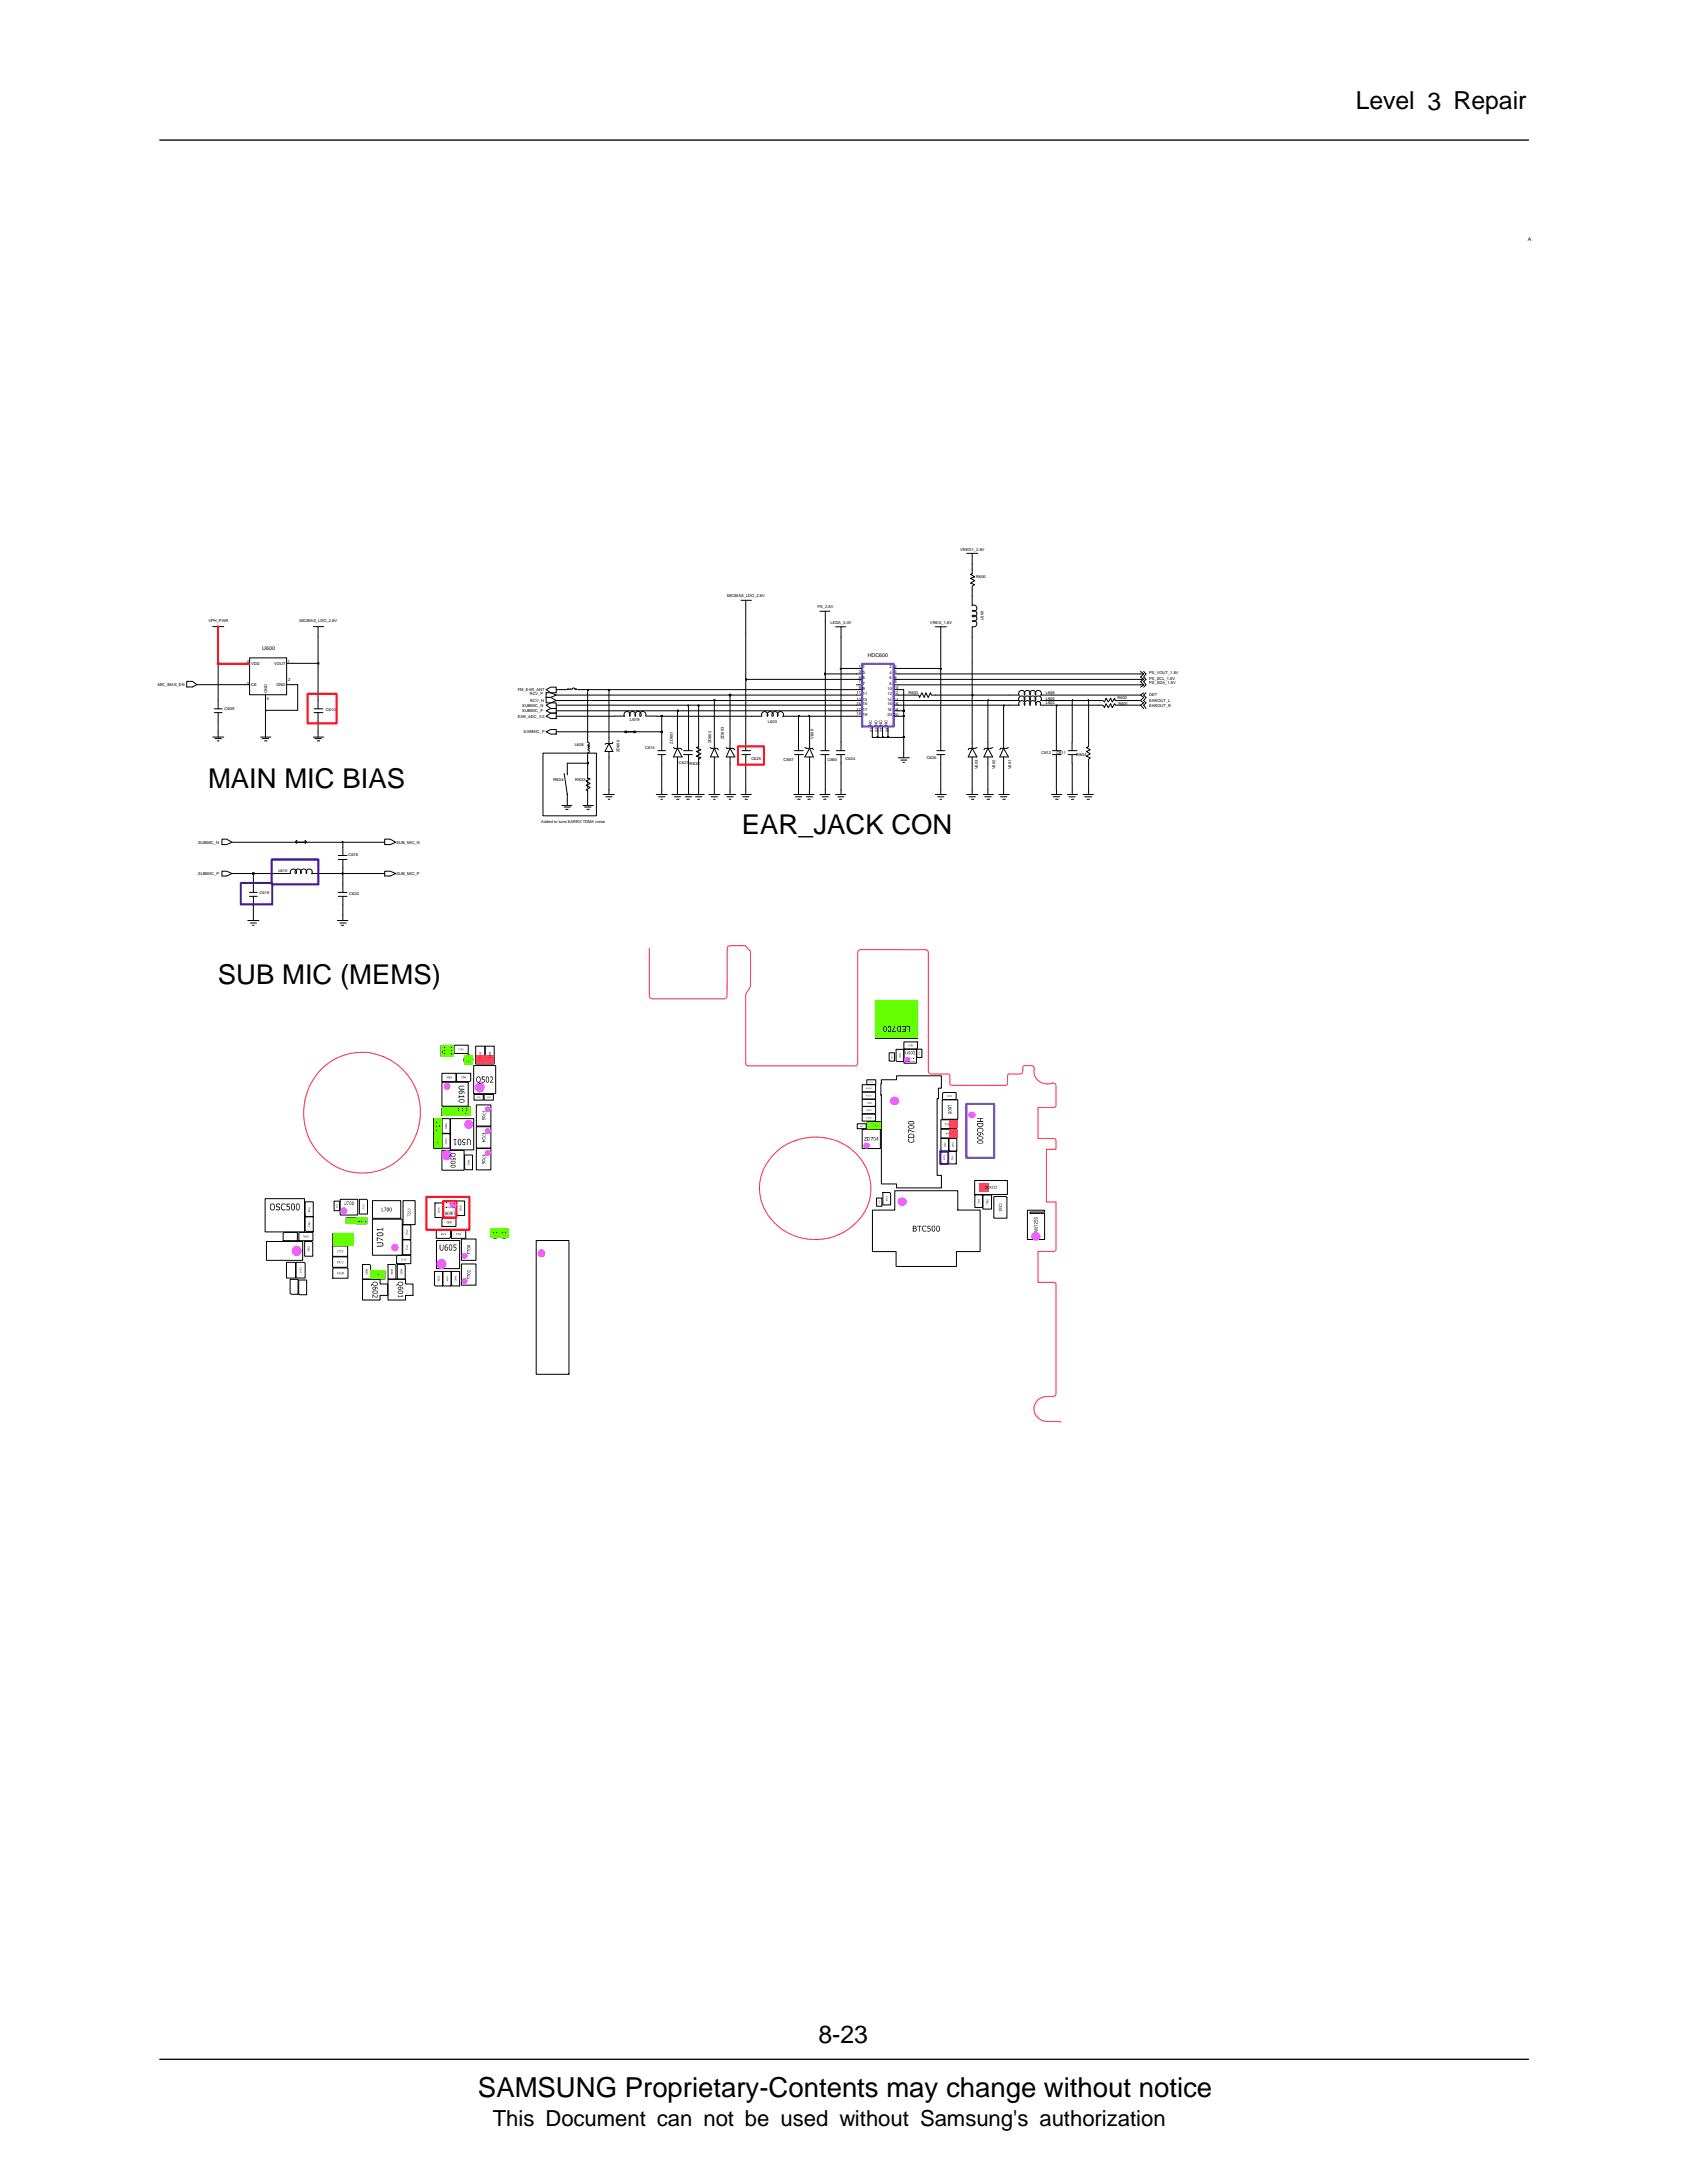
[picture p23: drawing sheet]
<svg xmlns="http://www.w3.org/2000/svg" width="216mm" height="279mm" viewBox="0 0 216 279" stroke-linecap="round" stroke-linejoin="round" font-family="sans-serif">
<defs><g id="words">
<g font-size="3.5">
<text x="26.6" y="100.8">MAIN MIC BIAS</text>
<text x="94.9" y="106.8">EAR_JACK CON</text>
<text x="27.9" y="126">SUB MIC (MEMS)</text>
<text x="61.2" y="268.5">SAMSUNG Proprietary-Contents may change without notice</text>
</g>
<g font-size="3.2">
<text x="173.5" y="14">Level 3 Repair</text>
<text x="104.7" y="261.5">8-23</text>
</g>
<text font-size="2.8" x="63.1" y="272.1">This Document can not be used without Samsung's authorization</text>
<g font-size=".7">
<text x="195.5" y="30.8">A</text>
<text x="33.6" y="83.2">U600</text>
<text x="111.1" y="84">HDC600</text>
</g>
<g font-size=".5">
<text x="122.9" y="70.5">VREG1_2.8V</text>
<text x="93" y="76.4">MICBIAS_LDO_2.8V</text>
<text x="104.6" y="77.8">PS_2.8V</text>
<text x="124.9" y="74">R600</text>
<text x="26.7" y="79.7">VPH_PWR</text>
<text x="38.3" y="79.7">MICBIAS_LDO_2.8V</text>
<text x="106.3" y="79.9">LEDA_3.0V</text>
<text x="119" y="79.9">VREG_1.8V</text>
<text x="125.9" y="79.3" transform="rotate(-90 125.9 79.3)">L600</text>
<text x="20.2" y="87.8">MIC_BIAS_EN</text>
<text x="31.6" y="87.6">3</text>
<text x="31.6" y="84.9">4</text>
<text x="32.2" y="87.8">CE</text>
<text x="32.2" y="85.1">VDD</text>
<text x="34.2" y="89.6">5</text>
<text x="34.2" y="88.7" transform="rotate(-90 34.2 88.7)">GND</text>
<text x="35.1" y="85.1">VOUT</text>
<text x="35.4" y="87.8">GND</text>
<text x="36.8" y="84.9">1</text>
<text x="36.9" y="87.2">2</text>
<text x="66.3" y="88.4">FM_EAR_ANT</text>
<text x="67.8" y="88.9">RCV_P</text>
<text x="67.9" y="89.8">RCV_N</text>
<text x="109.6" y="88.9">11</text>
<text x="109.6" y="89.7">13 13</text>
<text x="109.9" y="87.5">7</text>
<text x="109.9" y="88.2">9</text>
<text x="109.9" y="86.1">3</text>
<text x="109.9" y="86.9">5</text>
<text x="109.9" y="85.4">1</text>
<text x="110.4" y="87.7">7</text>
<text x="110.4" y="88.3">9</text>
<text x="110.4" y="86.3">3</text>
<text x="110.4" y="87">5</text>
<text x="110.4" y="85.6">1</text>
<text x="110.4" y="89">11</text>
<text x="113.6" y="89.7">14 14</text>
<text x="113.6" y="88.3">10</text>
<text x="113.6" y="89">12</text>
<text x="113.9" y="87.7">8</text>
<text x="113.9" y="85.6">2</text>
<text x="113.9" y="86.3">4</text>
<text x="113.9" y="87">6</text>
<text x="114.4" y="88.2">10</text>
<text x="114.4" y="88.9">12</text>
<text x="114.5" y="86.9">6</text>
<text x="114.5" y="87.5">8</text>
<text x="114.5" y="85.4">2</text>
<text x="114.5" y="86.1">4</text>
<text x="116.3" y="88.9">R603</text>
<text x="133.8" y="88.9">L606</text>
<text x="133.8" y="89.6">L605</text>
<text x="143" y="89.4">R602</text>
<text x="147.1" y="87">PS_SCL_1.8V</text>
<text x="147.1" y="87.6">PS_SDA_1.8V</text>
<text x="147.1" y="89.1">DET</text>
<text x="147.1" y="89.8">EAROUT_L</text>
<text x="147.1" y="86.3">PS_VOUT_1.8V</text>
<text x="28.7" y="90.9">C609</text>
<text x="41.7" y="91">C610</text>
<text x="66.3" y="91.8">EAR_ADC_3.5</text>
<text x="66.8" y="90.4">SUBMIC_N</text>
<text x="66.8" y="91.1">SUBMIC_P</text>
<text x="67.1" y="93.9">EARMIC_P</text>
<text x="73.6" y="95.5">L608</text>
<text x="80.6" y="92.3">L619</text>
<text x="82.6" y="95.9">C614</text>
<text x="86.1" y="95.2" transform="rotate(-90 86.1 95.2)">ZD601</text>
<text x="91" y="95.1" transform="rotate(-90 91 95.1)">ZD602</text>
<text x="92.6" y="94.6" transform="rotate(-90 92.6 94.6)">ZD603</text>
<text x="98.3" y="92.5">L603</text>
<text x="104.1" y="94.6" transform="rotate(-90 104.1 94.6)">V600</text>
<text x="109.6" y="91">17</text>
<text x="109.6" y="91.5">19</text>
<text x="109.6" y="90.3">15</text>
<text x="110.4" y="91">17</text>
<text x="110.4" y="91.7">19</text>
<text x="110.4" y="90.3">15</text>
<text x="111.6" y="92.9" transform="rotate(-90 111.6 92.9)">NC</text>
<text x="111.7" y="93.7" transform="rotate(-90 111.7 93.7)">21</text>
<text x="112.3" y="92.9" transform="rotate(-90 112.3 92.9)">NC</text>
<text x="112.4" y="93.7" transform="rotate(-90 112.4 93.7)">22</text>
<text x="112.9" y="92.9" transform="rotate(-90 112.9 92.9)">NC</text>
<text x="113" y="93.7" transform="rotate(-90 113 93.7)">23</text>
<text x="113.6" y="91">18 18</text>
<text x="113.6" y="92.9" transform="rotate(-90 113.6 92.9)">NC</text>
<text x="113.6" y="91.7">20</text>
<text x="113.6" y="90.3">16</text>
<text x="113.7" y="93.7" transform="rotate(-90 113.7 93.7)">24</text>
<text x="114.4" y="91.7">20</text>
<text x="114.4" y="90.3">16</text>
<text x="133.8" y="90.1">L602</text>
<text x="143.2" y="90.2">R601</text>
<text x="147.1" y="90.6">EAROUT_R</text>
<text x="70.8" y="100">R634</text>
<text x="73.6" y="100">R633</text>
<text x="79.3" y="96.3" transform="rotate(-90 79.3 96.3)">ZD600</text>
<text x="86.9" y="97.8">C627</text>
<text x="88.2" y="97.9">R632</text>
<text x="96.2" y="97.3">C625</text>
<text x="100.3" y="97.4">C657</text>
<text x="105.9" y="97.4">C660</text>
<text x="108.2" y="97.3">C624</text>
<text x="118.6" y="97.2">C626</text>
<text x="125.2" y="98.5" transform="rotate(-90 125.2 98.5)">V603</text>
<text x="127.4" y="98.5" transform="rotate(-90 127.4 98.5)">V602</text>
<text x="129.4" y="98.5" transform="rotate(-90 129.4 98.5)">V601</text>
<text x="133.3" y="96.5">C612</text>
<text x="135.2" y="96.5">C611</text>
<text x="137.7" y="96.8">R604</text>
<text x="25.4" y="108">SUBMIC_N</text>
<text x="50.8" y="108">SUB_MIC_N</text>
<text x="69.3" y="105.3">Added to tune EARRX TDMA noise</text>
<text x="25.4" y="112">SUBMIC_P</text>
<text x="35.6" y="111.6">L610</text>
<text x="44.6" y="109.5">C618</text>
<text x="50.8" y="112">SUB_MIC_P</text>
<text x="33.2" y="114.4">C619</text>
<text x="44.7" y="114.5">C620</text>
</g>
</g></defs>
<path d="M20.4 263.6h175.2" fill="none" stroke="#000" stroke-width=".17"/>
<path d="M20.8 265.5h174.8v9h-174.8z" fill="#fff"/>
<path d="M20.4 17.9h175.2" fill="none" stroke="#000" stroke-width=".17"/>
<g fill="none" stroke="#000" stroke-width=".13">
<path d="M94.8 76.8h1.4M95.4 76.8v1.4M104.9 78.2h1.3M105.6 78.2v1.3M123.7 70.8h1.4M124.4 78.8a.4 .4 0 0 1 .6 .3 .4 .4 0 0 1-.6 .4M124.4 77.5a.4 .4 0 0 1 .6 .3 .4 .4 0 0 1-.6 .4 .4 .4 0 0 1 .6 .3 .4 .4 0 0 1-.6 .4M124.4 79.5a.4 .4 0 0 1 .6 .3 .4 .4 0 0 1-.6 .4M124.4 72.8v.6l-.2 .1 .5 .3-.5 .2 .5 .3-.5 .3 .5 .2-.3 .2v.5M124.4 70.8v1.3M124.4 76.2v1.3M69.9 88.7h.6l.7 .3-.7 .3h-.6z"/>
<path d="M69.9 89.3h.6l.7 .4-.7 .3h-.6zM69.9 93.7l.6-.3h.7v.6h-.7zM69.9 90.3l.6-.3h.7v.7h-.7zM69.9 91.7l.6-.4h.7v.7h-.7zM69.9 91l.6-.3h.7v.6h-.7zM69.9 88.3l.6-.4h.7v.8h-.7zM71.9 88.3h.7l.1-.1 .1 .1M72.2 99l.4 2.7M72.6 99.2v-1.5h2.6v2M72.9 88.3l.1-.1h.1v.1M73.2 88.3a.21 .21 0 0 1 .2-.2 .21 .21 0 0 1 .2 .2l.1-.1 .1 .1M73.9 88.3h.7"/>
<path d="M75.2 99.6l.3 .1-.5 .3 .5 .3-.5 .2 .5 .3-.5 .3 .2 .1v1.9M75.2 96a.21 .21 0 0 1 .2 .2 .21 .21 0 0 1-.2 .2v.6M75.2 94.4v.6a.2 .2 0 0 1 .2 .2 .2 .2 0 0 1-.2 .2M75.2 100v.3M75.2 95.4h.2v.1l-.1 .1M75.2 95.7h.2v.2h-.1M77.9 94.4v.8M77.9 96.2v5.5M77.9 95.2l.5 1h-1zM78.4 95l-.1 .2h-.8l-.1 .1M78.6 91.7h1.3M80.6 91.6a.4 .4 0 0 0-.4-.6 .4 .4 0 0 0-.3 .7"/>
<path d="M81.3 91.6a.4 .4 0 0 0-.4-.5 .4 .4 0 0 0-.3 .6M81.3 91.7a.4 .4 0 0 1 .1-.5 .4 .4 0 0 1 .5 0 .4 .4 0 0 1 .1 .5M82.6 91.6a.4 .4 0 0 0-.4-.5 .4 .4 0 0 0-.3 .6M82.7 91.7h1.3M84.2 96.1h1M84.2 96.6h1M84.7 95v1.1M84.7 96.6v5.1M86.2 95.7l.1 .1h.8l.2 .2M86.7 95.8l.6 1.1h-1.1zM86.7 95v.8M86.7 96.9v4.8"/>
<path d="M87.5 96.1h1.1M87.5 96.6h1.1M88.1 95v1.1M88.1 96.6v5.1M89.4 95.6l-.3 .1 .6 .3-.6 .2 .6 .3-.6 .3 .6 .2-.3 .2v4.5M89.4 95v.7M89.4 96v.2M89.4 96.5v.3M89.4 97v.2M90.9 95.7l.1 .1h.8l.1 .2M91.4 95.8l.5 1.1h-1zM91.4 95v.8"/>
<path d="M91.4 96.9v4.8M92.9 95.7l.1 .1h.8l.2 .2M93.4 95.8l.6 1.1h-1.1zM93.4 95v.8M93.4 96.9v4.8M95 96.1h1.1M95 96.6h1.1M95.4 95v1.1M95.4 96.6v5.1M96.2 91.7h1.3M97.5 91.7a.4 .4 0 0 1 .4-.6 .4 .4 0 0 1 .3 .6M98.2 91.7a.41 .41 0 0 1 .4-.6 .41 .41 0 0 1 .3 .6"/>
<path d="M98.8 91.7a.41 .41 0 0 1 .4-.6 .41 .41 0 0 1 .3 .6M99.5 91.7a.4 .4 0 0 1 .4-.6 .4 .4 0 0 1 .3 .6M100.2 91.7h1.4M101.7 96.6h1.1M101.7 96.1h1.1M102.2 95v1.1M102.2 96.6v5.1M103 95.7l.2 .1h.8l.1 .2M103.6 95.8l.5 1.1h-1.1zM103.6 95v.8M103.6 96.9v4.8M105 96.6h1.1"/>
<path d="M105 96.1h1.1M105.6 95v1.1M105.6 96.6v5.1M106.9 80.2h1.3M107 96.6h1.1M107 96.1h1.1M107.6 80.2v1.3M107.6 95v1.1M107.6 96.6v5.1M109.6 89h.7M109.6 85.6h.7M109.6 91h.7"/>
<path d="M109.6 86.3h.7M109.6 91.7h.7M109.6 89.7h.7M109.6 90.3h.7M109.6 87.7h.7M109.6 87h.7M109.6 88.3h.7M111.6 93v.7M112.4 93v.7M112.9 93v.7M113.6 93v.7M114.4 89.7h.6"/>
<path d="M114.4 87h.6M114.4 91h.6M114.4 86.3h.6M114.4 89h.6M114.4 91.7h.6M114.4 90.3h.6M114.4 87.7h.6M114.4 85.6h.6M114.4 88.3h.6M115 97h1.4M115.3 97.3h.8M115.6 97.6h.2"/>
<path d="M115.7 96.4v.6M117.1 89h.5l.1 .3 .3-.6 .3 .6 .2-.6 .3 .6 .3-.6 .1 .3h.5M119.7 80.2h1.4M119.9 96.1h1M119.9 96.6h1M120.4 80.2v1.3M120.4 95v1.1M120.4 96.6v5.1M124.4 95.8l.6 1.1h-1.1zM124.4 80.2v1.3M124.4 95v.8M124.4 96.9v4.8"/>
<path d="M125 95.7l-.2 .1h-.8l-.1 .2M126.4 95.8l.6 1.1h-1.1zM126.4 95v.8M126.4 96.9v4.8M127 95.7l-.1 .1h-.9l-.1 .2M128.4 95v.8M128.4 96.9v4.8M128.4 95.8l.7 1.1h-1.1zM129.1 95.7l-.2 .1h-.9v.2M129.2 89.7h1.3M129.2 90.3h1.3M131.1 88.9a.4 .4 0 0 0-.4-.5 .4 .4 0 0 0-.3 .6h-1.2"/>
<path d="M131.1 89.6a.4 .4 0 0 0-.4-.5 .4 .4 0 0 0-.3 .6M131.1 90.3a.4 .4 0 0 0-.3-.6 .4 .4 0 0 0-.4 .6M131.8 88.9a.4 .4 0 0 0-.4-.5 .4 .4 0 0 0-.3 .6M131.8 89.6a.4 .4 0 0 0-.4-.5 .4 .4 0 0 0-.3 .6M131.8 90.3a.4 .4 0 0 0-.3-.6 .4 .4 0 0 0-.4 .6M132.5 89.6a.4 .4 0 0 0-.4-.5 .4 .4 0 0 0-.3 .6M132.5 89.7a.39 .39 0 0 1 .4-.6 .39 .39 0 0 1 .3 .6M132.5 88.9a.41 .41 0 0 0-.3-.5 .41 .41 0 0 0-.4 .6M132.5 90.3a.41 .41 0 0 0-.3-.6 .41 .41 0 0 0-.4 .6M132.6 90.2a.3 .3 0 0 1 .3-.4 .3 .3 0 0 1 .2 .4M133.2 89.7h1.4M133.2 90.3h1.4"/>
<path d="M134.6 89h-1.4a.39 .39 0 0 0-.3-.6 .39 .39 0 0 0-.4 .6M134.7 96.1h1.1M134.7 96.6h1.1M135.2 95v1.1M135.2 96.6v4.5M136.7 96.1h1.1M136.7 96.6h1.1M137.2 95v1.1M137.2 96.6v1.1M137.2 97.7v4M139.3 95v.6l-.3 .1 .5 .3-.5 .2 .5 .3-.5 .3 .5 .2-.2 .2v4.5M140.6 90.3h.5l.3 .3 .1-.5 .3 .5 .3-.5 .2 .5 .3-.5 .1 .2h.7"/>
<path d="M140.6 89.7h.5l.3 .2 .1-.5 .3 .5 .3-.5 .2 .5 .3-.5 .1 .3h.7M146 85.9l.4 .4M146 86.3h.4M146 87.7h.4M146 87h.4M146.4 88.7l-.4 .3 .4 .3-.4 .4 .4 .3-.4 .3 .4 .4M146.4 85.9l.3 .4-.3 .4 .3 .3-.3 .2 .3 .5-.3 .2M146.4 86.3l-.4 .4 .4 .3M146.4 87.7l-.4 .2M146.4 87l-.4 .2 .4 .5M146.7 88.7l-.3 .3 .3 .3-.3 .4 .3 .3-.3 .3 .3 .4M71.9 103.1h1.3"/>
<path d="M72.2 103.3h.8M72.4 103.6h.3M72.6 101.6v1.5M74.6 103.1h1.3M74.8 103.3h.8M75.1 103.6h.3M75.2 100.5v.3M75.2 101.1v.1M77.2 101.7h1.4M77.5 102h.8M77.9 102.3h.1M84 101.7h1.4"/>
<path d="M84.3 102h.8M84.6 102.3h.2M86 101.7h4.1M86.3 102h.8M86.6 102.3h.3M87.7 102h.8M87.9 102.3h.3M89 102h.8M89.3 102.3h.2M90.7 101.7h1.4M91 102h.8M91.3 102.3h.2"/>
<path d="M92.7 101.7h1.4M93 102h.8M93.3 102.3h.2M94.8 101.7h1.4M95.1 102h.7M95.4 102.3h.3M101.6 101.7h2.6M101.8 102h.8M102.1 102.3h.3M103.2 102h.8M103.4 102.3h.3M104.9 101.7h1.3"/>
<path d="M105.2 102h.8M105.4 102.3h.3M106.9 101.7h1.3M107.2 102h.8M107.4 102.3h.3M119.7 101.7h1.4M120 102h.8M120.3 102.3h.2M123.7 101.7h1.4M124 102h.8M124.3 102.3h.3M125.8 101.7h1.3"/>
<path d="M126 102h.9M126.3 102.3h.3M127.8 101.7h1.4M128 102h.9M128.3 102.3h.4M134.6 101.7h1.3M134.8 102h.8M135.1 102.3h.3M135.2 101.1v.6M136.6 101.7h1.3M136.8 102h.8M137.1 102.3h.3"/>
<path d="M138.6 101.7h1.3M138.8 102h.9M139.1 102.3h.3"/>
</g>
<path d="M80.2 93.6l-.3 .1 .3 .1M81.2 93.6l.1 .1h-1.4M81.3 93.7l-.1 .1" fill="none" stroke="#000" stroke-width=".19"/>
<path d="M110.3 85h4.1v8h-4.1z" fill="none" stroke="#4000ff" stroke-width=".26"/>
<path d="M75.2 97.6h.1v.2h-.1z" fill="#c2c2c2"/>
<g fill="none" stroke="#000" stroke-width=".13">
<path d="M75.2 97.6h.1v.2h-.1zM75.2 88.3v6.1M75.2 97v.7M77.9 88.3v6.1M84.7 93.7v1.3M86.7 91v4M88.1 90.3v4.7M89.4 90.3v4.7M91.4 89.7v5.3M93.4 89v6M95.4 87v8M102.2 91.7v3.3"/>
<path d="M103.6 91.7v3.3M105.6 86.3v8.7M107.6 85.6v9.4M111.6 93.7v.7h.8M115.7 94.4v2M120.4 85.6v9.4M124.4 89v6M126.4 89.7v5.3M128.4 90.3v4.7M135.2 90.3v4.7M137.2 89.7v5.3M139.3 89.7v5.3"/>
</g>
<path d="M112.2 94.3h.2v.1h-.2z" fill="#c2c2c2"/>
<path d="M112.2 94.3h.2v.1h-.2zM112.4 93.7v.7h.5" fill="none" stroke="#000" stroke-width=".13"/>
<path d="M112.9 94.3h.2v.1h-.2z" fill="#c2c2c2"/>
<path d="M112.9 94.3h.2v.1h-.2zM112.9 93.7v.7h.7" fill="none" stroke="#000" stroke-width=".13"/>
<path d="M113.5 94.3h.2v.1h-.2z" fill="#c2c2c2"/>
<path d="M113.6 94.3h.1v.1h-.1zM113.6 93.7v.7h2.1" fill="none" stroke="#000" stroke-width=".13"/>
<path d="M115.5 94.3h.3v.1h-.3z" fill="#c2c2c2"/>
<path d="M71.2 93.7h8.7M81.3 93.7h3.4M115.6 94.3h.2v.1h-.2zM115.7 91.7v2.7" fill="none" stroke="#000" stroke-width=".13"/>
<path d="M84.6 93.6h.2v.2h-.2z" fill="#c2c2c2"/>
<path d="M71.2 91.7h7.4M84 91.7h.7v2M84.6 93.6h.2v.2h-.2z" fill="none" stroke="#000" stroke-width=".13"/>
<path d="M84.6 91.6h.2v.1h-.2z" fill="#c2c2c2"/>
<path d="M84.6 91.6h.2v.1h-.2zM84.7 91.7h11.5M101.6 91.7h.6" fill="none" stroke="#000" stroke-width=".13"/>
<path d="M102.2 91.6h.1v.1h-.1z" fill="#c2c2c2"/>
<path d="M102.2 91.6h.1v.1h-.1zM102.2 91.7h1.4" fill="none" stroke="#000" stroke-width=".13"/>
<path d="M103.5 91.6h.1v.1h-.1z" fill="#c2c2c2"/>
<path d="M103.5 91.6h.1v.1h-.1zM103.6 91.7h6M115 91.7h.7" fill="none" stroke="#000" stroke-width=".13"/>
<path d="M115.5 91.6h.3v.1h-.3z" fill="#c2c2c2"/>
<path d="M71.2 91h15.5M115.6 91.6h.2v.1h-.2zM115.7 91v.7" fill="none" stroke="#000" stroke-width=".13"/>
<path d="M86.7 90.9h.1v.2h-.1z" fill="#c2c2c2"/>
<path d="M86.7 90.9h.1v.2h-.1zM86.7 91h22.9M115 91h.7" fill="none" stroke="#000" stroke-width=".13"/>
<path d="M115.5 90.9h.3v.2h-.3z" fill="#c2c2c2"/>
<path d="M71.2 90.3h16.9M115.6 90.9h.2v.2h-.2zM115.7 88.3v2.7" fill="none" stroke="#000" stroke-width=".13"/>
<path d="M88 90.3h.1v.1h-.1z" fill="#c2c2c2"/>
<path d="M88 90.3h.1v.1h-.1zM88.1 90.3h1.3" fill="none" stroke="#000" stroke-width=".13"/>
<path d="M89.3 90.3h.2v.1h-.2z" fill="#c2c2c2"/>
<path d="M89.3 90.3h.2v.1h-.2zM89.4 90.3h20.2M115 90.3h13.4" fill="none" stroke="#000" stroke-width=".13"/>
<path d="M128.4 90.3h.1v.1h-.1z" fill="#c2c2c2"/>
<path d="M128.4 90.3h.1v.1h-.1zM128.4 90.3h.8M134.6 90.3h.6" fill="none" stroke="#000" stroke-width=".13"/>
<path d="M135.2 90.3h.1v.1h-.1z" fill="#c2c2c2"/>
<path d="M71.2 89.7h20.2M135.2 90.3h.1v.1h-.1zM135.2 90.3h5.4M143.4 90.3h2.6" fill="none" stroke="#000" stroke-width=".13"/>
<path d="M91.3 89.6h.2v.1h-.2z" fill="#c2c2c2"/>
<path d="M91.3 89.6h.2v.1h-.2zM91.4 89.7h18.2M115 89.7h11.4" fill="none" stroke="#000" stroke-width=".13"/>
<path d="M126.4 89.6h.1v.1h-.1z" fill="#c2c2c2"/>
<path d="M126.4 89.6h.1v.1h-.1zM126.4 89.7h2.8M134.6 89.7h2.6" fill="none" stroke="#000" stroke-width=".13"/>
<path d="M137.2 89.6h.1v.1h-.1z" fill="#c2c2c2"/>
<path d="M137.2 89.6h.1v.1h-.1zM137.2 89.7h2.1" fill="none" stroke="#000" stroke-width=".13"/>
<path d="M139.2 89.6h.1v.1h-.1z" fill="#c2c2c2"/>
<path d="M71.2 89h22.2M139.2 89.6h.1v.1h-.1zM139.3 89.7h1.3M143.4 89.7h2.6" fill="none" stroke="#000" stroke-width=".13"/>
<path d="M93.3 88.9h.2v.2h-.2z" fill="#c2c2c2"/>
<path d="M93.3 88.9h.2v.2h-.2zM93.4 89h16.2M115 89h2.1M119.7 89h4.7" fill="none" stroke="#000" stroke-width=".13"/>
<path d="M124.4 88.9h.1v.2h-.1z" fill="#c2c2c2"/>
<path d="M71.2 88.3h.7M74.6 88.3h.6M124.4 88.9h.1v.2h-.1zM124.4 85v4h4.8M134.6 89h11.4" fill="none" stroke="#000" stroke-width=".13"/>
<path d="M75.2 88.3h.1v.1h-.1z" fill="#c2c2c2"/>
<path d="M75.2 88.3h.1v.1h-.1zM75.2 88.3h2.7" fill="none" stroke="#000" stroke-width=".13"/>
<path d="M77.8 88.3h.2v.1h-.2z" fill="#c2c2c2"/>
<path d="M77.9 88.3h.1v.1h-.1zM77.9 88.3h31.7M115 88.3h.7M115 87.7h31" fill="none" stroke="#000" stroke-width=".13"/>
<path d="M95.4 86.9h.1v.2h-.1z" fill="#c2c2c2"/>
<path d="M95.4 86.9h.1v.2h-.1zM95.4 80.9v6.1h14.2M115 87h31" fill="none" stroke="#000" stroke-width=".13"/>
<path d="M105.5 86.1h.1v.3h-.1z" fill="#c2c2c2"/>
<path d="M105.6 79.5v6.8h4M105.5 86.1h.1v.3h-.1zM115 86.3h31" fill="none" stroke="#000" stroke-width=".13"/>
<path d="M107.5 85.6h.1v.1h-.1z" fill="#c2c2c2"/>
<path d="M107.5 85.6h.1h-.1zM107.6 81.5v4.1h2M115 85.6h5.4" fill="none" stroke="#000" stroke-width=".13"/>
<path d="M120.3 85.6h.2v.1h-.2z" fill="#c2c2c2"/>
<path d="M95.4 78.2v2.7M124.4 72.1v.7M124.4 75.5v.7M69.5 96.4h6.8v8h-6.8zM120.3 85.6h.2h-.2zM120.4 81.5v4.1M124.4 81.5v3.5" fill="none" stroke="#000" stroke-width=".13"/>
<g fill="#fff">
<path d="M67.8 89.4h2v.6h-2z"/>
<path d="M67.7 88.6h2v.6h-2z"/>
</g>
<path d="M94.4 95.5h3.4v2.4h-3.4z" fill="none" stroke="#f00" stroke-width=".26"/>
<g fill="none" stroke="#000" stroke-width=".13">
<path d="M23.9 87.2h.7l.6 .4-.6 .3h-.7zM27.2 94.3h1.4M27.2 80.2h1.4M27.4 91.2h1M27.4 90.7h1M27.5 94.5h.8M27.8 94.8h.2M27.9 80.2v1.3M27.9 89.6v1.1M27.9 91.2v3.1M31.3 87.6h.6M31.3 84.9h.6"/>
<path d="M31.9 84.2h4.8v4.7h-4.8zM33.4 94.3h1.3M33.6 94.5h.8M33.9 94.8h.3M34 88.9v.7M34 90.9v3.4M36.7 84.9h.7M36.7 87.6h.7M40.1 80.2h1.3M40.1 94.3h1.3M40.2 91.2h1.1M40.2 90.7h1.1"/>
<path d="M40.3 94.5h.8M40.6 94.8h.3M40.7 80.2v1.3M40.7 89.6v1.1M40.7 91.2v3.1"/>
</g>
<path d="M34 90.9h.1v.1h-.1z" fill="#c2c2c2"/>
<path d="M25.2 87.6h6.1M27.9 84.9v4.7M34 90.9h.1v.1h-.1zM37.4 87.6h.7v3.3h-4.1v-1.3M40.7 84.9v4.7" fill="none" stroke="#000" stroke-width=".13"/>
<path d="M27.8 84.8h.2v.2h-.2z" fill="#c2c2c2"/>
<path d="M27.8 84.8h.2v.2h-.2zM27.9 81.5v3.4h3.4M37.4 84.9h3.3" fill="none" stroke="#000" stroke-width=".13"/>
<path d="M40.7 84.8h.1v.2h-.1z" fill="#c2c2c2"/>
<g fill="none" stroke="#000" stroke-width=".13">
<path d="M40.7 84.8h.1v.2h-.1zM40.7 81.5v3.4M28.4 107.4h.6l.7 .4-.7 .3h-.6zM28.4 111.5h.6l.7 .3-.7 .3h-.6zM29.7 111.8h2.7v2.4M31.7 117.8h1.4M31.9 114.7h1M31.9 114.2h1M32 118.1h.8M32.3 118.4h.2M32.4 114.7v3.1M35.7 111.8h1.4"/>
<path d="M37.2 111.8a.4 .4 0 0 1 .4-.6 .4 .4 0 0 1 .3 .6M37.8 111.8a.39 .39 0 0 1 .4-.6 .39 .39 0 0 1 .3 .6M38.5 111.8a.4 .4 0 0 1 .4-.6 .4 .4 0 0 1 .3 .6M39.2 111.8a.4 .4 0 0 1 .4-.6 .4 .4 0 0 1 .3 .6M39.9 111.8h1.3M43.2 117.8h1.3M43.3 109.5h1.1M43.3 114.2h1.1M43.3 110h1.1M43.3 114.7h1.1M43.5 118.1h.8M43.7 118.4h.3"/>
<path d="M43.9 108.4v1.1M43.9 110v1.1M43.9 111.8v2.4M43.9 114.7v3.1M49.2 111.5h.7l.8 .3-.8 .3h-.7zM49.2 107.4h.7l.8 .4-.8 .3h-.7z"/>
</g>
<path d="M27.9 85h4M27.9 80.2v4.8M39.4 88.8h3.7v3.8h-3.7z" fill="none" stroke="#f00" stroke-width=".26"/>
<path d="M37.8 107.8h1.4M38 107.6l-.2 .2 .2 .1M39.1 107.6l.1 .2-.1 .1" fill="none" stroke="#000" stroke-width=".19"/>
<path d="M32.3 111.7h.2v.2h-.2z" fill="#c2c2c2"/>
<path d="M32.3 111.7h.2v.2h-.2zM32.4 111.8h3.3M41.2 111.8h2.7" fill="none" stroke="#000" stroke-width=".13"/>
<path d="M43.8 111.7h.1v.2h-.1z" fill="#c2c2c2"/>
<path d="M29.7 107.8h8.1M39.2 107.8h4.7v.6M43.8 111.7h.1v.2h-.1zM43.9 111.1v.7h5.3" fill="none" stroke="#000" stroke-width=".13"/>
<path d="M43.8 107.7h.1v.1h-.1z" fill="#c2c2c2"/>
<g fill="none" stroke="#000" stroke-width=".13">
<path d="M43.8 107.7h.1v.1h-.1zM43.9 107.8h5.3M110.3 138.8h1.8v.8l-.2 .1h-1.6zM110.3 139.8h1.8v.7l-.2 .2h-1.6zM110.9 138.2h1.2v.6h-1.2zM112 128.1h5.4v4.8h-5.4zM112.8 138.2h1.9v-.5h5.8v1.6h-.4v1.3h-.2v9.8h.6v1.6h-5.8v-.5h-1.9zM113.8 134.7h.7v1.1h-.7zM114.7 134.3h1v1.6h-.9l-.1-.1zM115.7 133.3h1.7v.9l-.1 .1h-1.6zM115.7 134.3h1.6v1.8h-1.6zM117.3 134.3h.7v1h-.7z"/>
<path d="M120.6 139.9l.2-.1h1.6v.9h-1.8zM109.7 143.8h1.1v.7h-1.1zM110.3 144.5h2.4v2.5h-2.4zM110.3 140.7h1.8v.8l-.2 .1h-1.6zM110.3 141.6h1.8v.8l-.2 .1h-1.6zM110.3 142.6h1.8v.8l-.2 .1h-1.6zM111 143.7l.1-.1h1.6v.9h-1.7zM111.7 154.9h2.8v-2.5h8.1v2.5h2.8v5.3h-3v1.9h-7.7v-1.9h-3zM112.2 153.3h.7v1.1h-.7zM113 152.6h.9l.1 .1v1.5h-1zM120.4 145.7h1v1.6h-.9l-.1-.1zM120.4 144.5h2v1.1h-2z"/>
<path d="M120.4 143.3h2v1.1h-2zM120.6 140.8h2v2.5h-2zM121.4 147.4h1v1.6h-.9l-.1-.1zM121.5 145.7h.9v1.6h-.8l-.1-.1zM124.7 151.1h4.2v1.8h-4.2zM124.8 152.9h.8l.2 .2v1.4h-1zM125.8 153h1.1v1.7h-1.1zM127.2 153.1h1.5l.2 .2v2.6h-1.7zM131.5 154.9h2.2v.2h-1.9v.2h1.9v3.3h-2.2z"/>
</g>
<path d="M83.1 121.4v6a.37 .37 0 0 0 .4 .4h9.2l.2-.1 .1-.1 .1-6.2a.36 .36 0 0 1 .3-.4h2l.7 .8v4.4l-.7 1.1v8.8l.3 .3h13.8l.2-.1 .1-.2v-14.2a.36 .36 0 0 1 .3-.4l8.3 .1a.33 .33 0 0 1 .4 .3v15.2a.36 .36 0 0 0 .4 .4h2.2l.2 .1v1.2l.2 .1h6.9l.2-.2 .1-1.2h1.5a.36 .36 0 0 0 .4-.4l.1-.7h1a.4 .4 0 0 1 .3 .6 1.77 1.77 0 0 0 2.5 1.6l.3 .2v.1v2.7l-.2 .2h-2.1v3.9h2.2l.1 .3v1.1h-1.2v6.7h1.2v6.1v.2l-.2 .1h-2.1v3.9h2.1l.2 .1v.2v14a.36 .36 0 0 1-.3 .3 2.09 2.09 0 0 0-2.3 1 1.61 1.61 0 0 0 1.5 2.2h1.5l.3 .1M99.1 147.7a7.4 7.4 0 0 1 11.5 1.3 6.1 6.1 0 0 1-1.7 8.1 7.3 7.3 0 0 1-11.3-2.9 6 6 0 0 1 1.5-6.5z" fill="none" stroke="#ff1e46" stroke-width=".13"/>
<path d="M123.7 141.3h3.5v6.9h-3.5z" fill="none" stroke="#4000ff" stroke-width=".26"/>
<path d="M120.4 147.4h.8l.1 .1v1.5h-.9z" fill="none" stroke="#000df3" stroke-width=".26"/>
<circle cx="132.6" cy="158.2" r=".6" fill="#f15eff"/>
<g fill="#000">
<path d="M132.4 156.7v.2h.4h-.4v.2zM132.4 157.1h.4l-.4 .2 .4 .1h-.4l.3-.3zM132.4 156.5h.2l.2 .2v-.3v.3l-.3-.2h-.1v.2z"/>
<path d="M132.3 156.2l.4-.1a.13 .13 0 0 1 .1 .1 .13 .13 0 0 1 0 .2h-.4zM132.4 156.2l.1 .1h.3l-.1-.1z"/>
<path d="M132.4 155.9l.3-.1 .1 .1-.1 .1h-.3zM132.4 155.9l.1 .1h.3l-.1-.1z"/>
<path d="M132.4 157.6l.4-.2-.1 .1v.2l.1 .1zM132.4 157.6l.2 .1v-.2z"/>
</g>
<circle cx="115.5" cy="153.8" r=".59" fill="#f15eff"/>
<g fill="#000">
<path d="M115.1 135.3h.1l.1-.1v.1l-.2 .1zM115.1 135h.2v-.1v.1h-.2zM115.1 134.8h.2v.1zM116.2 133.7h.2l-.1 .1 .1 .1h-.1v-.2zM116.4 133.7h.1l-.1 .1 .1 .1h-.1l.1-.1zM116.7 133.7h.1v.2h-.1h.1v-.1zM110.2 144.1h.1v.1zM110.3 144.1l.1 .1h-.1zM110.4 144.1h.1l-.1 .1 .1-.1zM117.4 156.9h.5v.1h-.2v.6h-.1v-.6h-.2zM118.1 157l.2-.1h.3v.2l-.2-.1h-.2l-.1 .4a.25 .25 0 0 0 .5 0l-.1 .2h-.3a.46 .46 0 0 1-.1-.6zM118.7 156.9h.4v.1h-.3v.2a.25 .25 0 0 1 .3 0 .25 .25 0 0 1 0 .3l-.1 .1h-.3v-.1h.2h.1l-.1-.3-.2 .1z"/>
<path d="M121.9 146.2l.2 .1h-.2zM121.8 148.3v.1h.2v-.1v.1l-.1 .1zM121.8 148.1h.2zM121.9 146.4h.1l.1 .1h-.2zM121.9 146.7v.1l.1-.1h.1l-.2 .1zM125.2 153.5h.1l.1 .1-.1-.1-.1 .1zM125.2 153.6v.1l.2-.1v.1l-.1-.1-.1 .1zM126.2 153.9h.1h.1l.1 .1-.1-.1-.2 .1zM126.2 154l.1 .2 .1-.1v-.1l.1 .1-.3 .1zM126.2 153.6l.1-.1 .1 .1 .1-.1v.1h-.2h-.1zM127.9 154.1a.17 .17 0 0 1 .2 0 .17 .17 0 0 1 .1 .2l-.1-.2h-.2v.2l-.1-.1zM127.8 154.3l.1 .2h.1v-.2h.2v.2l-.1-.1v.1h-.2h-.1z"/>
<path d="M127.8 154.8l.1 .2 .1-.1v-.1h.2v.2l-.1-.1-.1 .1h-.1z"/>
<path d="M115.1 135.1a.08 .08 0 0 1 .1 0 .08 .08 0 0 1-.1 0zM115.2 135.1h.1z"/>
<path d="M116.6 133.7l.1 .1-.1 .1zM116.6 133.7v.1z"/>
<path d="M110.1 144.1v.1zM110.1 144.1v.1z"/>
<path d="M116.8 156.9h.4l.1 .1-.1 .2a.22 .22 0 0 1 .1 .2 .22 .22 0 0 1-.1 .2h-.4zM116.9 157v.2h.2l.1-.1v-.1zM116.9 157.3v.2h.3v-.2z"/>
<path d="M119.3 156.9a.38 .38 0 0 1 .4 .2 .38 .38 0 0 1 0 .4l-.3 .1-.1-.1-.1-.4zM119.4 157l-.1 .5h.2l.1-.4-.1-.1z"/>
<path d="M119.9 156.9a.37 .37 0 0 1 .4 .2 .37 .37 0 0 1-.1 .4l-.1 .1-.2-.1-.1-.4zM120 157l-.1 .5h.2l.1-.1v-.3l-.1-.1z"/>
<path d="M121.8 148.2l.2 .1h-.1zM121.9 148.2l.1 .1z"/>
<path d="M121.8 147.9h.2l-.1 .1zM121.8 147.9l.1 .1v-.1z"/>
<path d="M121.8 146.5l.3 .1h-.2zM121.9 146.6h.1z"/>
<path d="M125.2 153.9l.2 .1h-.2zM125.2 153.9l.1 .1z"/>
<path d="M125.2 153.8l.2 .1-.1-.1-.1 .1zM125.2 153.8h.1z"/>
<path d="M126.2 153.7l.1 .1 .1-.1a.11 .11 0 0 1-.1 .2 .11 .11 0 0 1-.1-.2zM126.3 153.7l.1 .1z"/>
<path d="M127.9 154.6h.2l.1 .1-.2-.1 .1 .1-.2 .1-.1-.1zM127.9 154.6l.1 .1v-.1z"/>
</g>
<path d="M111 143.6h1.7v.8h-1.7z" fill="#64ff00"/>
<g fill="#000">
<path d="M111.5 143.9h.2l-.2 .1 .1 .1h.1h-.1h-.1zM111.7 143.9h.1l-.1 .2 .1-.2zM111.8 143.9h.2l-.1 .2h-.1h.1v-.2z"/>
<path d="M112 143.9h.1v.2zM112 143.9l.1 .2z"/>
</g>
<circle cx="114.5" cy="140.9" r=".59" fill="#f15eff"/>
<g fill="#000">
<path d="M116.2 144.6l.8 .2v.1l-.7-.2v.3h-.1zM116.3 145.7h.1l-.1 .4 .2 .1 .4-.1v-.2l-.1-.2a.26 .26 0 0 1 .2 .3 .26 .26 0 0 1-.3 .2 .35 .35 0 0 1-.4 0 .35 .35 0 0 1 0-.5z"/>
<path d="M116.3 145.2l.3-.1a.42 .42 0 0 1 .4 .5h-.8zM116.4 145.2l-.1 .3h.6v-.2l-.1-.1z"/>
<path d="M116.2 144.1a.58 .58 0 0 1 .8 .1l-.1 .2h-.5l-.2-.1zM116.3 144.2v.1l.2 .1 .4-.1v-.1a.3 .3 0 0 0-.4-.1z"/>
<path d="M116.2 143.7l.2-.2h.2a.32 .32 0 0 1 .4 .3 .67 .67 0 0 1-.7 0zM116.3 143.6v.2h.1h.4l.1-.1v-.1z"/>
</g>
<circle cx="124.4" cy="142.7" r=".47" fill="#f15eff"/>
<g fill="#000">
<path d="M113.4 153.2h.2l-.2 .1zM113.4 153.4l.2 .1h-.2zM113.4 153.3h.2v.1v-.1l-.1 .1zM120.7 147.9l.2 .1h-.2zM120.7 148.2l.2 .1h-.2zM120.8 148.1l.1-.1v.1l-.1 .1zM120.8 146.3h.2h-.2zM120.8 146.7h.2v.1zM121.2 140.2l.1 .2h-.1zM121.3 141.5h.5h-.4l-.1 .2zM125.1 143.1h.7v.1h-.3v.3h.3v.1h-.7v-.1h.4v-.3h-.4zM125.1 144.4l.5-.1a.31 .31 0 0 1 .2 .2 .31 .31 0 0 1 0 .3h-.1l.1-.2-.2-.2-.4 .1-.1 .1 .1 .2h-.1z"/>
<path d="M113.4 153.6h.2v.1h-.2zM113.4 153.6h.2z"/>
<path d="M120.7 148.3l.1 .1v-.1h.1v.1h-.1zM120.8 148.4h.1z"/>
<path d="M120.8 146.4l.2 .1h-.2zM120.8 146.4l.2 .1z"/>
<path d="M120.8 146.5l.1 .1v-.1h.1v.1h-.2zM120.9 146.6h.1z"/>
<path d="M121.3 140.2h.2h-.1l.1 .2-.2-.1zM121.4 140.3h.1z"/>
<path d="M121.4 142.3h.4v.1l-.1 .1h-.3zM121.5 142.3l-.1 .1 .1 .1 .1-.1zM121.7 142.3l-.1 .1 .1 .1 .1-.1z"/>
<path d="M121.3 141.8l.4-.1 .1 .2-.2-.1v.1l-.1 .1zM121.4 141.8v.1h.2v-.1z"/>
<path d="M121.3 142.1a.3 .3 0 0 1 .5 0l-.1 .1h-.3zM121.4 142.1l.1 .1h.3l-.2-.2z"/>
<path d="M121.5 140.2h.1v.2zM121.5 140.2l.1 .2z"/>
<path d="M121.7 140.2l.1 .2-.2-.1zM121.7 140.2v.1z"/>
<path d="M125.1 145l.4-.1a.3 .3 0 0 1 .4 .4h-.1a.21 .21 0 0 0-.3-.3v.3l-.1 .1-.3-.2zM125.1 145.1l.2 .2 .2-.1-.1-.2z"/>
<path d="M125.1 143.7h.7a.4 .4 0 0 1-.4 .6 .4 .4 0 0 1-.3-.6zM125.2 143.8v.2l.1 .1h.3l.2-.1v-.2z"/>
<path d="M125.1 145.5l.4-.1 .3 .1v.2l-.3 .2a.35 .35 0 0 1-.4-.3zM125.2 145.6l-.1 .1 .2 .1a.34 .34 0 0 0 .5-.2l-.2-.1z"/>
<path d="M125.1 146h.1a.44 .44 0 0 1 .6 .2 .47 .47 0 0 1-.7-.1zM125.2 146.1l-.1 .1 .1 .1 .6-.1a.44 .44 0 0 0-.6-.1z"/>
</g>
<path d="M112 128.1h5.4v4.8h-5.4z" fill="#64ff00"/>
<g fill="#000">
<path d="M111.1 139.2h.1l-.1 .2zM111.3 139.2l-.1 .2h.1h-.1zM111.4 138.4h.1l-.1 .2 .1-.1zM111.5 138.4h.1v.2h-.1zM114 135.3l.2 .1h-.2zM114.5 131.3h.1l-.3 .7h.3v.1h-.4zM114 135.2l.2 .1zM115.5 131.3h.4v.8h-.4v-.1h.3v-.2h-.3v-.1h.3v-.3h-.3zM116 131.3h.4v.8h-.1v-.7h-.3zM117.6 134.6l.1 .1zM117.6 134.8l.1 .1zM117.6 134.9h.1v.1h-.1z"/>
<path d="M117.6 134.7l.1 .1zM110.9 142h.1l-.1 .1 .1 .1h-.1l.1-.2zM110.9 141.1h.1v.2zM110.9 143h.1h-.1l.1 .2h-.1zM111.1 140.1h.1l-.1 .1 .1 .1h-.1v-.2zM111.1 141.1h.1l-.1 .1h.1h-.1v-.1zM111.1 142h.1l-.1 .1 .1 .1h-.1v-.2zM111.1 143h.1l-.1 .1 .1 .1h-.1v-.2zM111.3 140.1l-.1 .2h.1h-.1zM111.3 141.1l-.1 .1 .1 .1h-.1zM111.3 142l-.1 .2h.1h-.1zM111.3 143l-.1 .1 .1 .1h-.1z"/>
<path d="M112.5 153.7h.1l-.1 .1zM112.5 153.8h.1z"/>
<path d="M110.9 139.2h.1l-.1 .1h.1v.1h-.1zM110.9 139.3l.1 .1z"/>
<path d="M111.4 139.2h.1v.2h-.1zM111.4 139.3l.1 .1v-.1z"/>
<path d="M111.3 138.4l.1 .1v.1h-.1zM111.3 138.5h.1z"/>
<path d="M111.6 138.5l.1-.1v.2zM111.7 138.5h-.1z"/>
<path d="M113.1 131.4v-.1h.3l.1 .4-.2 .4-.2-.1-.1-.2zM113.1 131.4v.6h.2l.1-.5-.1-.1z"/>
<path d="M113.6 131.4l.3-.1 .1 .2v.5l-.2 .1-.2-.2zM113.7 131.4v.4a.14 .14 0 0 0 .1 .2 .14 .14 0 0 0 .2-.1l-.1-.5z"/>
<path d="M114 135.1h.2zM114.1 135.1h.1z"/>
<path d="M114.1 135.4h.1v.1h-.2zM114.1 135.4v.1z"/>
<path d="M114.8 131.4l.2-.1h.3v.8h-.3a.4 .4 0 0 1-.2-.7zM115 131.4l-.1 .5 .3 .1v-.6z"/>
<path d="M110.9 140.1l.1 .1v.1h-.1zM110.9 140.1l.1 .2z"/>
<path d="M111.4 140.1v.1l.1-.1v.2h-.1zM111.4 140.2l.1 .1z"/>
<path d="M111.4 141.1h.1v.2l-.1-.1zM111.4 141.2h.1z"/>
<path d="M111.4 142v.1l.1-.1v.2h-.1zM111.4 142.1l.1 .1z"/>
<path d="M111.4 143h.1v.2h-.1zM111.4 143.1h.1v-.1z"/>
<path d="M112.5 154h.1v.1zM112.5 154v.1z"/>
<path d="M112.5 153.9h.1zM112.5 153.9h.1z"/>
</g>
<path d="M115.8 135.3h.3l.4 .2v.4l-.4 .1h-.3l-.1-.2v-.3z" fill="#f15eff"/>
<g fill="#000">
<path d="M116.1 135.4v.1zM116.1 135.8v.1zM115.9 134.6l.1 .3h.1l.1-.3-.1 .3h-.2zM116.3 135.4v.1zM116.3 135.8v.1zM116.4 135.4v.1zM116.4 135.8v.1zM116.5 135.4v.1zM116.5 135.8v.1zM116.6 135.4v.1h-.1zM116.6 135.8v.1zM116.7 135.4v.1z"/>
<path d="M116.6 135.8l.1 .1zM116.9 135.4h.1v.1zM116.9 135.8h.1v.1zM116.9 134.6a.17 .17 0 0 1 .2 .1 .17 .17 0 0 1-.2 .2h.2h-.2l.1-.2v-.1h-.1z"/>
<path d="M115.9 135.4l.1 .1h-.1zM115.9 135.4h.1z"/>
<path d="M115.9 135.8l.1 .1h-.1zM115.9 135.8v.1z"/>
<path d="M116 135.4v.1zM116 135.4h.1z"/>
<path d="M116 135.8v.1zM116 135.8l.1 .1z"/>
<path d="M116.2 135.4v.1zM116.2 135.4v.1z"/>
<path d="M116.2 135.8v.1zM116.2 135.8v.1z"/>
<path d="M116.3 134.6h.2l-.2 .1h.2v.2h-.2zM116.3 134.7l.1 .2v-.1z"/>
<path d="M116.6 134.6a.21 .21 0 0 1 .2 .1 .21 .21 0 0 1-.1 .2h-.1zM116.6 134.6l.1 .3v-.2z"/>
<path d="M116.7 135.4l.1 .1h-.1zM116.8 135.4v.1z"/>
<path d="M116.7 135.8h.1v.1zM116.8 135.8v.1z"/>
<path d="M117 135.4l.1 .1h-.1zM117 135.4h.1z"/>
<path d="M117 135.8l.1 .1h-.1zM117 135.8l.1 .1z"/>
</g>
<path d="M121.4 144.6h1.1v1h-1.1z" fill="#ff4155"/>
<g fill="#000">
<path d="M121 145l.1 .2 .1-.2-.1 .2z"/>
<path d="M121.2 145h.2h-.1l.1 .1-.1 .1h-.1zM121.3 145.1v.1v-.1z"/>
<path d="M121.5 145h.1a.1 .1 0 0 1 0 .2 .1 .1 0 0 1-.2 0zM121.5 145v.2l.1-.2z"/>
<path d="M121.6 145h.2l-.1 .2h-.1zM121.7 145v.2l.1-.2z"/>
</g>
<path d="M125.3 151.4h1.2v1.1h-1.2z" fill="#ff4155"/>
<g fill="#000">
<path d="M126.7 151.8h.2l-.2 .1v.1h.2v.2h-.2l.2-.1v-.1h-.2zM127.4 151.8h.2l-.2 .3 .2 .1h-.2l.2-.4z"/>
<path d="M126.1 151.8a.18 .18 0 0 1 .2 .2 .18 .18 0 0 1-.2 .1zM126.1 151.8v.3h.1v-.2z"/>
<path d="M126.4 151.8l.2 .1-.1 .3a.19 .19 0 0 1-.2-.1 .19 .19 0 0 1 .1-.3zM126.4 151.8v.3h.1v-.3z"/>
<path d="M127 151.8h.3v.4l-.3-.1zM127.1 151.8v.3h.1v-.3z"/>
</g>
<path d="M121.4 143.4h1.1v1h-1.1z" fill="#ff4155"/>
<g fill="#000">
<path d="M120.9 143.8h.2l-.2 .2h.2h-.2l.1-.2z"/>
<path d="M121.1 143.8h.2l-.1 .2h-.1zM121.1 143.8v.2h.1l.1-.1z"/>
<path d="M121.3 143.8h.2l-.1 .1h.1v.1h-.2zM121.4 143.9l.1 .1z"/>
<path d="M121.6 143.8h.1v.2h-.1zM121.6 143.8v.2h.1v-.2z"/>
<path d="M121.8 143.8h.1v.2h-.1zM121.8 143.8v.2h.1v-.2z"/>
</g>
<circle cx="110.9" cy="146.6" r=".41" fill="#f15eff"/>
<g fill="#000">
<path d="M110.6 145.5h.3l-.2 .4 .2 .1h-.3l.2-.4zM111.4 145.5h.3l-.2 .5 .2-.4z"/>
<path d="M111 145.5a.24 .24 0 0 1 .3 .1 .24 .24 0 0 1-.1 .4h-.2zM111.1 145.6v.3h.1l.1-.3z"/>
<path d="M111.8 145.5l.2 .1v.4h-.2zM111.9 145.6l-.1 .3h.1l.1-.2v-.1z"/>
<path d="M112.3 145.5l.1 .3v.2l-.1-.1h-.2zM112.3 145.6l-.2 .2h.2z"/>
</g>
<path d="M30.8 113h4v2.8h-4zM34.8 110h5.9v3.2h-5.9z" fill="none" stroke="#000df3" stroke-width=".26"/>
<path d="M41.1 136.9a7.5 7.5 0 0 1 9-1.2 7.5 7.5 0 0 1 3.5 8.4 7.4 7.4 0 0 1-7.4 6 7.4 7.4 0 0 1-7.2-6.2 8.1 8.1 0 0 1 2.1-7z" fill="none" stroke="#ff1e46" stroke-width=".13"/>
<g fill="none" stroke="#000" stroke-width=".13">
<path d="M56.5 133.8h.7v1.4h-.7zM56.6 137.4h1.8v.9l-.1 .1h-1.7zM56.6 138.5h3.3v3.1h-3.3zM57.3 133.8h.7v1.4h-.7zM58.1 133.9l.1-.1h1.7v1h-1.8zM58.4 137.4h1.8v.9l-.1 .1h-1.7zM60.6 136.4h2.8v3.6h-2.8zM60.9 133.9h1.1v2.3h-1.1zM62.1 133.9h1.1v2.3h-1.1zM33.9 153.4h5.1v4.3h-5.1zM34.1 158.9h4.6v2.4h-4.6zM36.2 157.9l.2-.2h1.7v1.1h-1.9z"/>
<path d="M38.4 157.7h1.6v1.1h-1.8v-.9zM39 158.9h.9l.1 .1v1.8h-1zM39.1 155.7h1v1.9h-.9l-.1-.1zM39.1 153.8h1v1.9h-.9l-.1-.1zM42.6 159.5h1.9v1.2l-.1 .1h-1.8zM42.6 157.9h2.6v1.4l-.1 .1h-2.5zM42.8 153.7h.7v1.3h-.7zM43.5 153.5h2.3v2h-2.3zM44.3 155.9h1.2v.7h-1.2zM45.6 155.8h1.3v.8h-1.3zM46 153.5h.9l.1 .1v1.8h-1zM47.7 153.7h3.6v2.2h-3.6z"/>
<path d="M47.7 156h3.8v4.7h-3.8zM51.5 158.7h.9l.2 .1v1.8h-1.1zM51.5 156.8h.9l.2 .1v1.7h-1.1zM51.6 153.7h1.5v3h-1.5zM55.5 145.1h.9l.1 .1v1.8h-1zM55.5 143.2h.9l.1 .1v1.8h-1zM55.7 154h.9l.1 .1v1.7h-1zM55.8 157.4h1.9v1l-.2 .1h-1.7zM55.9 158.8h2.9v3.6h-2.9zM56.6 147.2h2.8v2.6h-2.8zM56.6 156l.1-.1h1.7v1.1h-1.8zM56.6 145.1h.9l.1 .1v1.8h-1z"/>
<path d="M56.6 143.2h.9l.1 .1v1.8h-1zM56.7 141.7h1.7v1.1h-1.8v-1zM57.7 143.2h2.9v4h-2.9zM57.8 157.6l.1-.2h1.7v1.1h-1.8zM58.4 141.7h1.8v.9l-.1 .2h-1.7zM58.4 153.7h1.1v1.9h-.9l-.2-.2zM59.1 158.6h1.8v2.7h-1.8zM59.5 147.8h1v1.9h-.9l-.1-.1zM60.7 140.1h1.1v.7h-1.1zM61 144.2h1.8v2.7h-1.8zM61 141.4h1.8v2.7h-1.8zM61 147h1.8v2.7h-1.8z"/>
<path d="M62 140.1h1.1v.7h-1.1zM68.6 158.8h4.2v17.1h-4.2zM36.7 161.6h1l.1 .1v1.9h-1.1zM37.1 163.7h1v2h-.8l-.2-.2zM37.9 161.6h1l.2 .1v1.9h-1.2zM38.2 163.8h1v1.9h-.8l-.2-.1zM42.6 160.9h1.9v1.2l-.1 .1h-1.8zM42.6 162.4l.1-.1h1.8v1.3h-1.9zM46.4 163.7h2.2v.6h1v1.5h-1v.6h-2.2zM46.4 161.8h.9l.1 .2v1.7h-1zM47.6 162.6h1.7v1.1h-1.8v-.9zM49.7 161.8h.8l.2 .2v1.7h-1z"/>
<path d="M49.7 163.7h2.2v.6h1v1.5h-1v.6h-2.2zM50.8 160.8l.1-.1h1.7v1h-1.8zM50.8 161.8h.9l.2 .2v1.7h-1.1zM55.6 162.7h1v1.9h-.9l-.1-.1zM56.7 162.7h1v1.9h-.9l-.1-.1zM57.8 162.7h1v1.9h-.9l-.1-.1zM59.1 161.8h1.8v2.7h-1.8z"/>
<circle cx="59.9" cy="135.6" r=".6"/>
<circle cx="63.4" cy="157.9" r=".58"/>
<circle cx="64.5" cy="157.9" r=".59"/>
</g>
<path d="M56.7 153.7h1.7v2.1h-1.7z" fill="none" stroke="#f00" stroke-width=".26"/>
<path d="M55.5 145.1h1v1.9h-1z" fill="#64ff00"/>
<g fill="#000">
<path d="M58.7 134.2h.1l-.1 .1 .1 .1h-.1zM58.9 134.2h.1h-.1l.1 .1-.1 .1zM39.4 159.9l.2 .1v-.1v.1l-.2-.1v.1zM39.4 159.5h.2v.1l-.2-.1v.2zM39.4 159.7l.1 .1v-.1h.1v.1v-.1l-.2 .1zM39.5 156.4h.2v.1l-.1-.1h-.1v.1zM39.5 156.7v.1l.1-.1 .1 .1-.1-.1-.1 .1zM39.5 156.9l.1 .1 .1-.2v.2h-.2zM39.5 156.5l.1 .1 .1-.1v.2l-.2-.2v.1zM43.3 160h.2l-.1 .2 .1 .1h-.1l.1-.3zM55.9 145.7h.2v.2v-.2h-.1l-.1 .2zM55.9 145.9v.1l.2-.1v.1l-.1-.1v.1z"/>
<path d="M57.1 156.4l.2-.1-.1 .1 .1 .1h-.1zM58.8 154.8l.1 .1h.1v-.1l.1 .1-.2 .1zM58.8 154.5h.3v.1zM38.4 162.2h.2v.2l-.1-.2-.1 .1v.1zM38.4 162.4v.1l.2-.1v.2v-.1l-.2 .1zM38.4 162.8l.2 .1v-.1v.1zM39.4 160l.2 .1v-.1v.1l-.1 .1-.1-.1v.1zM43.2 160v.3h.1h-.2zM43.2 162.8h.1l-.1 .1v.1h.1v.1l-.1-.1zM43.4 162.8h.2h-.1l.1 .2-.1 .1h-.1l.1-.1zM43.6 160h.1l-.1 .1h.1v.2h-.1h.1v-.1h-.1zM43.6 162.8h.1l.1 .3h-.2z"/>
<path d="M43.8 160l.1 .1v.2h-.1l.1-.1v-.2zM58.2 163.9l.2 .1v-.1v.1h-.2z"/>
<path d="M59.1 134.2v.1h.1l-.1 .1h-.1zM59.1 134.3v.1v-.1z"/>
<path d="M59.2 134.2h.1v.2zM59.2 134.2l.1 .2v-.2z"/>
<path d="M55.9 146.2h.2v.1l-.2 .1zM56 146.3h.1zM55.9 146.3h.1z"/>
<path d="M55.9 146.1h.2v.1h-.2zM55.9 146.1l.1 .1h.1z"/>
<path d="M57.3 156.4l.1-.1v.1l.1 .1-.1 .1-.1-.1zM57.4 156.4v.1z"/>
<path d="M57.5 156.3a.13 .13 0 0 1 .1 .1 .13 .13 0 0 1-.1 .2zM57.5 156.4l.1 .1z"/>
<path d="M57.7 156.4h.1l-.1 .2 .1-.1h-.1zM57.7 156.4h.1z"/>
<path d="M58.8 154.4h.3l-.1 .1zM58.9 154.3l.1 .1z"/>
<path d="M58.8 154.7h.1l.1-.1 .1 .1-.2 .1zM58.9 154.7l.1 .1v-.1z"/>
<path d="M38.4 162.6l.2 .1-.2 .1zM38.5 162.6v.1h.1z"/>
<path d="M43.8 162.8l.2 .1-.1 .2-.1-.1zM43.9 162.8v.2z"/>
<path d="M58.2 163.7l.1 .1v-.1h.1l-.1 .1zM58.3 163.7l.1 .1z"/>
<path d="M58.2 163.5l.2 .1-.1 .1zM58.2 163.6h.1z"/>
<path d="M58.2 163.4l.2-.1v.1l-.2 .1zM58.3 163.4h.1zM58.2 163.4h.1z"/>
</g>
<path d="M42.6 157.9h2.6v1.5h-2.6z" fill="#64ff00"/>
<g fill="#000">
<path d="M43.5 158.5h.1h-.1v.1h.1v.2h-.1h.1l-.1-.2zM43.7 158.5h.2v.3h-.1zM44 158.5v.3h.1h-.2zM44.2 158.5h.1v.3h-.1l.1-.1v-.2zM46.4 154.1h.2v.2v-.2l-.2 .1v.1zM46.4 154.6l.1 .1 .1-.1v.1h-.2v.1zM46.4 154.5l.1 .1h.1v-.1v.1h-.2zM46.4 154.3l.2 .1v-.1v.1zM51.9 159.7h.3l-.3 .1zM51.9 157.7l.2 .1 .1-.1v.1h-.2l-.1 .1zM51.9 159.3h.2l.1 .1-.2-.1v.2zM52 157.4h.1l.1 .1-.1-.1-.2 .1z"/>
<path d="M51.9 159.5l.2 .1 .1-.1v.1zM51.9 157.6l.2 .1 .1-.1v.1zM52.2 155.2l.2 .2 .1-.1a.11 .11 0 0 1-.1 .1 .11 .11 0 0 1-.1-.1l-.1 .1zM52.2 155.5v.1h.3v-.1v.1l-.3 .1zM52.2 154.8a.18 .18 0 0 1 .2-.1 .18 .18 0 0 1 .1 .2l-.1-.2-.2 .1 .1 .1zM52.2 155l.3 .2v-.2v.2zM43.3 161.4h.2l-.1 .3zM43.6 161.4v.2l.1 .1h-.2zM43.8 161.4h.1l-.1 .3v-.1h.1v-.1zM51.4 161.1h.1h-.1v.2h.1h-.1zM51.5 161.1h.2l-.1 .2v-.2zM51.7 161.1h.1v.2h-.1z"/>
<path d="M51.9 159.9h.3l-.2 .1zM52 159.9v.1z"/>
<path d="M51.9 157.9h.2l.1 .1h-.2zM52 157.9l.2 .1z"/>
<path d="M43.1 161.4h.2l-.1 .3-.1-.1 .2-.1h-.2zM43.2 161.4l.1 .1z"/>
<path d="M51.9 161.1a.12 .12 0 0 1 .1 .1 .12 .12 0 0 1-.1 .1l.1-.1zM51.9 161.1v.1z"/>
</g>
<path d="M60.9 135.1h1.1v1.1h-1.1z" fill="#ff4155"/>
<g fill="#000">
<path d="M61.3 134.7h.3v.1l-.2-.1-.1 .1zM61.3 135l.1 .1 .2-.1v.2v-.1l-.3 .1z"/>
<path d="M61.3 135.3h.3v.1h-.3zM61.4 135.3v.1h.2l-.1-.1z"/>
<path d="M61.3 134.9h.2h.1l-.2 .1zM61.3 134.9l.3 .1-.1-.1z"/>
</g>
<path d="M62.2 135.1h1v1.1h-1z" fill="#ff4155"/>
<g fill="#000">
<path d="M62.5 135l.1 .1 .2-.1v.2v-.1l-.1 .1h-.2z"/>
<path d="M62.6 135.3h.2v.1h-.3zM62.6 135.3v.1h.2v-.1z"/>
<path d="M62.6 134.9h.2l-.2 .1zM62.6 134.9h.2z"/>
<path d="M62.5 134.7l.2-.1 .1 .1-.1 .1zM62.6 134.7l.1 .1v-.1z"/>
</g>
<circle cx="59.5" cy="160.7" r=".39" fill="#f15eff"/>
<g fill="#000">
<path d="M59.8 160l.4 .2-.4-.2v.2zM59.8 160.3v.1h.2v-.1v.1l.2 .1h-.4z"/>
<path d="M59.8 159.7h.3l.1 .2h-.3zM59.8 159.7v.2l.4-.1z"/>
<path d="M59.8 159.4a.25 .25 0 0 1 .4 .1l-.3 .1zM59.8 159.4l.1 .2 .3-.1v-.1z"/>
</g>
<circle cx="59.5" cy="163.9" r=".39" fill="#f15eff"/>
<g fill="#000">
<path d="M59.8 163.5v.2h.2v-.2v.2h.2h-.4zM59.8 163.2l.4 .2-.4-.2v.2zM59.8 162.6h.2l.2 .2v-.2v.2l-.3-.2-.1 .2z"/>
<path d="M59.8 162.9a.2 .2 0 0 1 .3 0 .2 .2 0 0 1 .1 .2h-.3zM59.9 162.9v.2l.3-.1v-.1z"/>
</g>
<circle cx="62.4" cy="144.8" r=".39" fill="#f15eff"/>
<g fill="#000">
<path d="M61.7 145.3l.4 .2v-.2v.2zM61.7 145h.4v.2v-.1h-.2v.1v-.1z"/>
<path d="M61.8 145.9l.3 .2h-.4l.1-.1zM61.8 145.9v.1h.2z"/>
<path d="M61.7 145.6l.4 .1a.22 .22 0 0 1-.2 .1 .22 .22 0 0 1-.2-.1zM61.8 145.6v.2l.3-.1z"/>
</g>
<circle cx="62.4" cy="142" r=".39" fill="#f15eff"/>
<g fill="#000">
<path d="M61.7 143.1l.1 .2h.1v-.2h.2v.2v-.1l-.3 .1h-.1zM61.7 142.5l.4 .2v-.2v.2zM61.7 142.2h.4v.2v-.1h-.2v.1v-.1z"/>
<path d="M61.7 142.9l.3-.1 .1 .1a.2 .2 0 0 1-.2 .2 .2 .2 0 0 1-.2-.2zM61.8 142.9v.1l.3-.1z"/>
</g>
<circle cx="62.4" cy="147.6" r=".39" fill="#f15eff"/>
<g fill="#000">
<path d="M61.7 148.1l.4 .2v-.2v.2zM61.7 147.8h.4v.2v-.1h-.2v.1v-.1z"/>
<path d="M61.7 148.7l.4 .1v.1l-.2-.1v.1a.13 .13 0 0 1-.2 0 .13 .13 0 0 1 0-.2zM61.8 148.8v.1h.1v-.1z"/>
<path d="M61.7 148.4h.3l.1 .1-.3 .1zM61.8 148.4l-.1 .1 .1 .1 .3-.1z"/>
</g>
<circle cx="69.3" cy="160.4" r=".52" fill="#f15eff"/>
<g fill="#000">
<path d="M35.4 154.1h.4v.1l-.1-.1-.3 .1v.1l.2 .1a.25 .25 0 0 1 .3 .2 .25 .25 0 0 1-.2 .3h-.4v-.2l.4 .1v-.2a.32 .32 0 0 1-.3-.2 .32 .32 0 0 1 0-.3zM36 154.1h.4l.1 .1-.2-.1-.1 .1a.36 .36 0 0 0-.1 .4 .36 .36 0 0 0 .4 .2v-.1v.2a.41 .41 0 0 1-.5-.1 .41 .41 0 0 1 0-.6zM36.7 154.1h.4v.1h-.3v.2a.28 .28 0 0 1 .3 .3 .28 .28 0 0 1-.4 .2v-.2l.2 .1 .1-.1v-.2h-.3zM48.9 154.6v.4h.2h-.2zM49.2 154.6h.2l-.1 .4 .1-.4z"/>
<path d="M34.7 154.1a.42 .42 0 0 1 .5 .4 .42 .42 0 0 1-.5 .4l-.2-.3zM34.7 154.2a.44 .44 0 0 0 .2 .6 .39 .39 0 0 0 .2-.3 .39 .39 0 0 0-.2-.4z"/>
<path d="M37.4 154.1a.35 .35 0 0 1 .3 .1 .35 .35 0 0 1 0 .4l-.1 .3h-.2a.65 .65 0 0 1 0-.8zM37.5 154.1l-.2 .3 .1 .4h.2v-.2a.39 .39 0 0 0-.1-.5z"/>
<path d="M38 154.1a.35 .35 0 0 1 .4 .1 .35 .35 0 0 1 0 .4l-.2 .3h-.2a.65 .65 0 0 1 0-.8zM38 154.2v.5l.1 .1 .2-.2v-.3l-.1-.1z"/>
<path d="M49.5 154.6a.23 .23 0 0 1 .3 .1 .23 .23 0 0 1-.1 .3l-.1 .1-.1-.1zM49.6 154.6v.3l.1 .1v-.4z"/>
<path d="M49.9 154.6a.26 .26 0 0 1 .2 .2 .26 .26 0 0 1-.2 .3l-.1-.2zM50 154.6l-.1 .4h.1l.1-.3z"/>
</g>
<g fill="#f15eff">
<circle cx="38" cy="160.1" r=".66"/>
<circle cx="57.2" cy="147.8" r=".65"/>
</g>
<g fill="#000">
<path d="M57.7 148.2h.1v.2h.2v-.2h.3v.3h-.1v-.2h-.1l-.1 .2h-.2l-.1-.1z"/>
<path d="M57.7 147.6h.2h.3l.1 .3-.4 .1-.3-.1-.1 .2zM57.7 147.7v.2a.31 .31 0 0 0 .5-.1l-.1-.2z"/>
<path d="M57.7 148.7a.34 .34 0 0 1 .3-.1 .34 .34 0 0 1 .3 .3l-.1 .1h-.4l-.1-.1zM57.7 148.7a.26 .26 0 0 0 .2 .2 .26 .26 0 0 0 .3 0v-.2z"/>
<path d="M57.7 149.2l.2-.1h.3a.2 .2 0 0 1 .1 .3 .2 .2 0 0 1-.3 0l-.3-.1zM57.7 149.2v.1l.1 .1 .4-.1-.1-.1z"/>
</g>
<circle cx="61.4" cy="139.2" r=".65" fill="#f15eff"/>
<g fill="#000">
<path d="M61.7 137.8h.3v.1h-.2v.2h.1a.26 .26 0 0 1 .1 .4 .26 .26 0 0 1-.4 0v-.1a.17 .17 0 0 0 .3 .1 .17 .17 0 0 0 0-.3h-.2zM62.7 137.8h.2l.2 .1v.2l-.3 .4h.3v.1h-.4l.3-.6v-.1h-.3zM47.7 165.7l.4 .3 .2-.1-.1-.2h.1v.2l-.2 .2-.3-.3v.3h-.1zM50.9 165.8l.1 .1h.4l.1-.1 .1 .1h-.6l-.1 .2z"/>
<path d="M61.1 137.8h.2l.1 .1a.55 .55 0 0 1 0 .6l-.1 .1h.2v.1h-.2l-.1-.1a.46 .46 0 0 1-.1-.8zM61.1 137.9a.35 .35 0 0 0 .1 .6 .32 .32 0 0 0 .2-.3 .32 .32 0 0 0-.2-.3z"/>
<path d="M62.3 137.8a.32 .32 0 0 1 .3 .1 .32 .32 0 0 1 0 .4l-.2 .3a.55 .55 0 0 1-.1-.8zM62.3 137.9v.4l.1 .2 .1-.2v-.3v-.1z"/>
<path d="M47.7 164.1a.32 .32 0 0 1 .5 0 .32 .32 0 0 1 0 .4 .41 .41 0 0 1-.5-.1l-.2 .2v-.2l.2-.1zM47.8 164.2l-.1 .1 .2 .2a.22 .22 0 0 0 .3 0 .22 .22 0 0 0-.1-.4z"/>
<path d="M47.7 164.8l.2-.1a.36 .36 0 0 1 .4 .3l-.1-.2h-.2a.22 .22 0 0 1-.1 .3 .22 .22 0 0 1-.2-.3zM47.7 164.9a.15 .15 0 0 0 .3 0 .15 .15 0 0 0-.3 0z"/>
<path d="M47.7 165.3a.4 .4 0 0 1 .6 .1l-.1 .2a.33 .33 0 0 1-.5-.3zM47.7 165.3l.2 .2 .4-.1a.36 .36 0 0 0-.5-.1z"/>
<path d="M51 164.1h.1a.35 .35 0 0 1 .5 .3l-.3 .2-.4-.2-.1 .2v-.2l.1-.1zM51 164.2v.1l.1 .2a.22 .22 0 0 0 .3 0 .22 .22 0 0 0-.1-.4z"/>
<path d="M51 164.7h.3l.3 .1v.2h-.1v-.1l-.2-.1v.2a.24 .24 0 0 1-.2 .1 .24 .24 0 0 1-.2-.3zM51 164.8l.1 .2 .2-.1-.1-.1z"/>
<path d="M50.9 165.3l.5-.1a.22 .22 0 0 1 .2 .3 .22 .22 0 0 1-.3 .1l-.4-.1zM51 165.3l.1 .2 .4-.1-.1-.1z"/>
</g>
<path d="M58.4 141.7h1.8v1.1h-1.8z" fill="#64ff00"/>
<g fill="#000">
<path d="M58.6 142.1l.1-.1v.2zM58.8 142v.2zM58.8 141.8v.1zM58.8 142h.1v.2zM59 142.4h.1h-.1l.1 .2h-.1zM59 142h.1v.2h-.1zM59 141.8h.1v.1h-.1zM59.1 142h.1l-.1 .1 .1 .1h-.1zM59.1 141.8h.1h-.1l.1 .1zM59.3 142.1v.1zM59.3 141.8v.1zM59.5 142l.1 .2z"/>
<path d="M59.5 141.8v.1zM59.6 142h.1l-.1 .2zM59.6 141.8h.1l-.1 .1zM59.8 142v.2zM59.8 141.8v.1zM59.8 142l.1 .2zM59.8 141.8l.1 .1zM59.9 142l.1 .2z"/>
<path d="M58.6 141.8h.1v.1zM58.6 141.8l.1 .1z"/>
<path d="M58.8 141.8h.1v.1zM58.9 141.8v.1z"/>
<path d="M58.9 142h.1v.2h-.1zM59 142v.2z"/>
<path d="M58.9 141.8h.1v.1h-.1zM58.9 141.8l.1 .1v-.1z"/>
<path d="M59.2 142.4l.1 .1-.1 .1zM59.2 142.5v-.1z"/>
<path d="M59.3 142.4l.1 .1v.1zM59.4 142.5v.1v-.1z"/>
<path d="M59.4 142v.2zM59.4 142v.2z"/>
<path d="M59.4 141.8v.1zM59.4 141.8v.1v-.1z"/>
<path d="M59.4 142l.1 .2zM59.5 142v.2z"/>
<path d="M59.4 141.8l.1 .1zM59.4 141.8l.1 .1z"/>
<path d="M59.5 142.4v.1l.1-.1v.2h-.1zM59.5 142.5l.1 .1z"/>
<path d="M59.9 141.8l.1 .1zM59.9 141.8l.1 .1z"/>
</g>
<path d="M55.5 143.2h1v1.9h-1z" fill="#64ff00"/>
<g fill="#000">
<path d="M39.5 154.8v.1l.2-.1v.1l-.1-.1-.1 .1zM39.5 154.7l.2-.1v.1zM39.5 154.5h.2v.1zM55.6 143.4l.1 .1h-.1zM55.6 143.5h.1v.1h-.1zM55.6 143.7l.1 .1v-.1v.1h-.1zM55.6 143.8l.1 .1zM55.6 144.3l.1 .1zM55.6 144.5l.1 .1zM55.6 143.6l.1 .1zM55.6 144.1h.1zM55.6 144.2l.1 .1z"/>
<path d="M55.6 144.8h.1zM55.6 144.6h.1v.1zM55.8 143.4l.1 .1h-.1zM55.8 143.5h.1v.1h-.1zM55.8 143.7l.1 .1v-.1v.1h-.1zM55.8 143.8l.1 .1zM55.8 144.3l.1 .1zM55.8 144.5l.1 .1zM55.8 143.6l.1 .1zM55.8 144.1h.1zM55.8 144.2l.1 .1zM55.8 144.8h.1z"/>
<path d="M55.8 144.6h.1v.1zM56.2 144.3l.2 .1h-.2zM56.2 144v.1l.2-.1v.1v-.1l-.2 .1zM57 145.9v.1l.1-.1h.1v.1v-.1l-.2 .1zM57 144v.1l.2-.1v.1v-.1l-.2 .1zM57 144.3v.1l.2-.1v.1v-.1l-.2 .1zM57 146.2v.1h.2v-.1v.1l-.2 .1zM59.9 148.8v.1l.2-.1v.1l-.1-.1-.1 .1z"/>
<path d="M39.5 155l.2-.1-.1 .1 .1 .1h-.2zM39.5 155l.1 .1z"/>
<path d="M55.6 143.9l.1 .1zM55.6 143.9h.1z"/>
<path d="M55.6 144h.1zM55.6 144h.1z"/>
<path d="M55.6 144.4l.1 .1zM55.6 144.4h.1z"/>
<path d="M55.8 143.9l.1 .1zM55.8 143.9l.1 .1z"/>
<path d="M55.8 144h.1zM55.8 144h.1z"/>
<path d="M55.8 144.4l.1 .1zM55.8 144.4l.1 .1z"/>
<path d="M56.2 143.8h.2v.1h-.2l.1-.1zM56.3 143.8l.1 .1z"/>
<path d="M56.2 144.2l.1-.1 .1 .1-.2 .1zM56.2 144.2h.2z"/>
<path d="M57 145.7h.2v.1l-.2 .1 .1-.1zM57.1 145.7l.1 .1z"/>
<path d="M57 143.8h.2v.1h-.2l.1-.1zM57.1 143.8l.1 .1z"/>
<path d="M57 146.1h.2l-.2 .1zM57 146.1v.1h.2z"/>
<path d="M57 144.1l.2 .1-.2 .1zM57 144.2h.2z"/>
<path d="M59.9 148.7l.1-.1 .1 .1-.2 .1zM59.9 148.7h.2z"/>
<path d="M59.9 148.5h.2l-.1 .1zM59.9 148.5l.1 .1v-.1z"/>
<path d="M59.9 149l.2-.1-.1 .1 .1 .1h-.2zM59.9 149l.1 .1v-.1z"/>
</g>
<path d="M56.6 141.7h1.8v1.1h-1.8z" fill="#64ff00"/>
<g fill="#000">
<path d="M57.3 142.1h.1v.1v.2l-.1-.1h.1zM57.5 142.1l.1 .1-.1 .1h.1h-.1l.1-.1zM57.7 142.1l.1 .2h-.1z"/>
<path d="M57.1 142.1h.2v.2h-.1h-.1zM57.2 142.2h.1z"/>
</g>
<path d="M57.3 133.8h.8v1.4h-.8z" fill="#64ff00"/>
<g fill="#000">
<path d="M57.4 134.4h.1l.1 .1-.2-.1v.1zM57.4 134.5v.1l.1-.1 .1 .1-.1-.1-.1 .1zM57.4 134.3h.2zM57.7 134.7h.1zM57.7 134.5h.1zM57.7 134.1h.1zM57.7 134h.1zM57.7 134.9h.1zM57.7 134.6h.1zM57.7 134.4h.1zM57.7 135h.1zM57.7 134.9l.1 .1z"/>
<path d="M57.7 134.7l.1 .1zM57.7 134.3h.1zM57.7 134.2h.1zM57.9 134.1h.1zM57.9 134h.1zM57.9 134.9h.1zM57.9 134.6h.1zM57.9 134.5h.1zM57.9 134.4h.1zM57.9 135h.1zM57.9 134.9l.1 .1zM57.9 134.7l.1 .1z"/>
<path d="M57.9 134.3h.1zM57.9 134.2h.1z"/>
<path d="M57.4 134.6h.2v.1h-.2zM57.4 134.7h.1z"/>
<path d="M57.7 134.5l.1 .1zM57.7 134.6h.1z"/>
<path d="M57.7 134.2l.1 .1zM57.7 134.2l.1 .1z"/>
<path d="M57.9 134.2l.1 .1zM57.9 134.2l.1 .1z"/>
<path d="M57.9 134.7h.1zM57.9 134.7h.1z"/>
<path d="M57.9 134.6h.1zM57.9 134.6h.1z"/>
</g>
<path d="M56.5 133.8h.7v1.4h-.7z" fill="#64ff00"/>
<g fill="#000">
<path d="M56.6 134.4h.1v.1v-.1l-.1 .1zM56.6 134.5v.1l.1-.1v.1v-.1l-.1 .1zM56.6 134.6h.1v.1h-.1zM56.6 134.3h.1v.1l-.1-.1zM56.9 134.1h.1zM56.9 134h.1zM56.9 134.5h.1zM56.9 134.9v-.1l.1 .1zM56.9 134.6h.1zM56.9 134.4h.1zM56.9 135h.1zM56.9 134.9l.1 .1z"/>
<path d="M56.9 134.7l.1 .1zM56.9 134.3h.1zM56.9 134.2h.1zM57.1 134.1h.1zM57.1 134.5h.1zM57.1 134h.1zM57.1 134.9v-.1l.1 .1zM57.1 134.6l.1 .1zM57.1 134.4h.1zM57.1 134.9v.1zM57.1 134.7v.1zM57.3 137.8h.1l-.1 .1 .1 .1-.1-.1 .1-.1z"/>
<path d="M59 137.8h.1v.2zM59.2 137.8h.1l-.1 .1 .1 .1h-.1l.1-.2zM56 154.8l.1 .1 .2-.1v.1v-.1l-.1 .1zM56.1 154.9v.1h.2v-.1v.1l-.2 .1zM61 140.4h.1l.1 .1h-.2zM61.2 140.4h.1l-.1 .1zM61.3 140.4v.1zM61.4 140.4l.1 .1h-.1zM62.3 140.4l.1 .1h-.1zM62.5 140.4v.1zM62.6 140.4v.1zM62.7 140.4l.1 .1z"/>
<path d="M46.8 163v.1l.2-.1v.1v-.1l-.2 .1zM46.8 162.8v.1l.2-.1v.1h-.2zM50 162.8l.1 .1 .2-.1v.1h-.2zM51.2 162.5h.3l-.3 .1 .1-.1zM51.2 162.8l.1 .1 .2-.1v.1h-.3zM51.2 163l.2 .1 .1-.1v.1zM56 163.4l.2-.1v.1h-.2v.1zM56 163.5l.2 .1v-.1v.1h-.1h-.1zM57.1 163.3v.1l.2-.1v.2v-.1h-.2zM57.1 163.5l.2 .1v-.1v.1h-.1h-.1z"/>
<path d="M56.9 134.2l.1 .1zM56.9 134.2l.1 .1z"/>
<path d="M56.9 134.7h.1zM56.9 134.7h.1z"/>
<path d="M56.9 134.5l.1 .1zM56.9 134.6h.1z"/>
<path d="M57.1 134.2l.1 .1zM57.1 134.2l.1 .1z"/>
<path d="M57.1 134.7h.1zM57.1 134.7h.1z"/>
<path d="M57.1 134.6h.1zM57.1 134.6h.1z"/>
<path d="M57.1 137.8h.2l-.1 .2zM57.2 137.8v.1zM57.2 137.9l.1 .1z"/>
<path d="M57.5 137.8l.1 .1-.1 .1zM57.5 137.8l.1 .1z"/>
<path d="M57.6 137.8l.1 .1 .1-.1v.2h-.1zM57.7 137.9v.1z"/>
<path d="M59.4 137.8l.1 .1-.1 .1zM59.4 137.8v.1z"/>
<path d="M59.5 137.8l.1 .1v-.1v.2h-.1zM59.5 137.9l.1 .1v-.1z"/>
<path d="M56.1 154.6h.2v.1h-.2l.1-.1zM56.2 154.6l.1 .1z"/>
<path d="M56.1 155.1l.2 .1h-.2zM56.2 155.1v.1h.1z"/>
<path d="M46.8 162.5h.2l-.2 .1 .1-.1zM46.9 162.5l.1 .1z"/>
<path d="M46.8 162.7l.1-.1 .1 .2-.1-.2v.1l-.1 .1zM46.9 162.6l-.1 .1h.1z"/>
<path d="M50 162.5h.3l-.3 .1 .1-.1zM50.2 162.5v.1v-.1z"/>
<path d="M50.1 162.6h.1l.1 .2-.1-.2-.1 .2zM50.1 162.7h.1z"/>
<path d="M50.1 163h.1l.1 .1-.1-.1-.1 .1zM50.1 163l.1 .1z"/>
<path d="M51.2 162.7l.2-.1 .1 .2-.1-.2v.1l-.1 .1zM51.3 162.6v.1h.1z"/>
<path d="M56 163.7l.1 .1 .1-.1v.1h-.2zM56.1 163.8a.05 .05 0 0 0 .1 0 .05 .05 0 0 0-.1 0z"/>
<path d="M56 163.9l.2-.1v.1v.1h-.2zM56 163.9l.1 .1v-.1z"/>
<path d="M57.1 163.7l.1 .1 .1-.1v.1h-.1zM57.2 163.7v.1h.1z"/>
<path d="M57.1 163.9l.2-.1-.1 .1 .1 .1h-.2zM57.1 163.9v.1h.1z"/>
</g>
<path d="M47.5 162.6h1.8v1.1h-1.8z" fill="#64ff00"/>
<g fill="#000">
<path d="M43 154.1h.2v.1h-.2zM43 154.4h.2h-.2zM43 154.3h.2v-.1v.1zM56.9 157.8l-.1 .3h.1h-.1zM58.6 157.8h.1l-.1 .3 .1-.2zM58.9 157.8h.1l-.1 .1 .1 .1v.1h-.1h.1zM48.4 163.1h.1v.2l-.1-.1h.1v-.1z"/>
<path d="M43.1 154.5h.1l-.2 .1zM43.1 154.5h.1z"/>
<path d="M56.5 157.8l.1 .1-.1 .2 .1-.1h-.1zM56.5 157.9l.1 .1z"/>
<path d="M56.7 157.8v.3h-.1zM56.7 157.9l-.1 .1 .1 .1z"/>
<path d="M56.9 157.8l.1 .1 .1-.1v.3h-.2l.1-.2zM57 158v.1z"/>
<path d="M58.4 157.8l.1 .1v.2l-.1-.1v.1zM58.4 157.9v.1l.1-.1z"/>
<path d="M58.7 157.9h.1v.2h-.1zM58.7 157.9l.1 .2v-.2z"/>
<path d="M48 163l.2 .1-.1 .1 .1 .1-.1-.1-.1 .1zM48.1 163.1v.1z"/>
<path d="M48.2 163.1l.1-.1-.1 .1 .1 .1v.1l-.1-.1zM48.2 163.2l.1 .1z"/>
<path d="M48.6 163l.1 .1-.1 .2-.1-.1zM48.6 163.2v.1zM48.6 163.1v.1z"/>
</g>
<path d="M45.6 155.8h1.3v.8h-1.3z" fill="#64ff00"/>
<g fill="#000">
<path d="M45.8 156.3v.1zM45.8 156.5v.1zM45.8 156.3l.1 .1zM45.8 156.5l.1 .1zM45.9 156.3v.1zM45.9 156.5v.1zM46 156.3v.1zM46 156.5v.1zM46 155.9l.1 .2v-.1l-.1 .1zM46.1 156.3l.1 .1zM46.1 156.5l.1 .1zM46.2 156.3v.1z"/>
<path d="M46.2 156.5v.1zM46.2 155.9h.1l-.1 .2v-.1zM46.2 156.3l.1 .1zM46.2 156.5l.1 .1zM46.3 155.9l.1 .2h-.1zM46.4 156.3v.1zM46.4 156.5v.1zM46.4 156.3l.1 .1zM46.4 156.5l.1 .1zM46.4 155.9l.1 .1-.1 .1h.1h-.1zM46.6 156.3v.1zM46.6 156.5v.1z"/>
<path d="M46.6 156.3l.1 .1zM46.6 156.5l.1 .1zM46.7 156.3v.1zM46.7 156.5v.1z"/>
<path d="M46.1 156.3v.1zM46.1 156.3v.1z"/>
<path d="M46.1 156.5v.1zM46.1 156.5v.1z"/>
<path d="M46.5 156.3v.1zM46.5 156.3v.1z"/>
<path d="M46.5 156.5v.1zM46.5 156.5v.1z"/>
</g>
<path d="M44.3 155.9h1.2v.7h-1.2z" fill="#64ff00"/>
<g fill="#000">
<path d="M38.7 158.2h.2h-.1v.2zM38.9 158.2h.2v.2l-.1-.1-.1 .1zM39.1 158.2h.1h-.1l.1 .1v.1zM44.8 156.1h.1v.2zM44.9 156.1l.1 .1v.1h-.1zM45 156.1h.1v.2h-.1h.1z"/>
<path d="M39.3 158.2h.1l-.1 .2zM39.3 158.2v.2z"/>
<path d="M39.5 158.2v.2h-.1zM39.5 158.2v.2v-.2z"/>
<path d="M44.7 156.1l.1 .2h-.1zM44.7 156.2v.1z"/>
</g>
<path d="M63.9 157.3h1.2v1.2h-1.2z" fill="#64ff00"/>
<g fill="#000">
<path d="M64.1 157.8v.1zM64.2 157.8v.1zM64.3 157.8v.1zM64.3 157.8h.1zM64.5 157.8h.1v.1h-.1l.1-.1zM64.6 157.8h.1v.1zM64.7 157.8h.1zM64.9 157.8l.1 .1h-.1z"/>
<path d="M64.4 157.8h.1v.1zM64.5 157.8v.1z"/>
<path d="M64.8 157.8l.1 .1zM64.8 157.9h.1z"/>
</g>
<path d="M62.8 157.3h1.1v1.2h-1.1z" fill="#64ff00"/>
<g fill="#000">
<path d="M62.9 157.8l.1 .1zM63.1 157.8v.1zM63.2 157.8h.1zM63.4 157.8h.1l-.1 .1 .1-.1zM63.5 157.8v.1zM63.5 157.8h.1zM63.7 157.8v.1zM63.8 157.8v.1h-.1z"/>
<path d="M63 157.9l.1-.1v.1zM63 157.8l.1 .1z"/>
<path d="M63.3 157.8h.1v.1zM63.3 157.8l.1 .1z"/>
</g>
<path d="M59.4 135h1.1v1.2h-1.1z" fill="#64ff00"/>
<path d="M59.9 136.1h.1zM59.9 135.4l.1 .1h-.1zM59.9 135.1l.1 .1h-.1zM59.9 136h.1zM59.9 135.8l.1 .1zM59.9 135.8h.1zM59.9 135.7h.1v.1zM59.9 135.6h.1zM59.9 135.3l.1 .1zM59.9 135.3h.1zM60 135.9v.1z" fill="#000"/>
<circle cx="60" cy="143.9" r=".6" fill="#f15eff"/>
<g fill="#000">
<path d="M58.1 145.8h.3v.1h-.1v.5h.1l-.1 .2h-.1v-.7h-.1zM59.2 145.8h.4v.1l-.2-.1-.2 .2 .1 .2h.2v.4h-.3v-.1h.3v-.2h-.2l-.1-.2zM59.8 145.9v-.1a.26 .26 0 0 1 .3 0 .26 .26 0 0 1 .1 .3v.5l-.1-.7h-.2l-.1 .7z"/>
<path d="M58.7 145.8h.2l.1 .1v.4l-.1 .3a.47 .47 0 0 1-.2-.8zM58.7 145.9v.5a.13 .13 0 0 0 .2 .1 .13 .13 0 0 0 0-.2v-.4l-.1-.1z"/>
</g>
<circle cx="58" cy="154.2" r=".46" fill="#f15eff"/>
<g fill="#000">
<path d="M56.9 154.4h.1v.2zM56.9 153.9h.1v.2zM57.1 154.4v.2h-.1zM57.1 153.9v.2h-.1zM57.1 154.5h.1zM57.1 153.9l.1 .1zM57.3 154.4l.1 .2zM57.3 153.9l.1 .2zM57.5 154.4l.1 .2zM57.5 153.9l.1 .2zM57.6 154.4h.1v.2v-.1l-.1 .1zM57.6 153.9h.1v.2v-.1l-.1 .1z"/>
<path d="M57.7 154.4l.1 .2zM57.7 153.9l.1 .2zM58 155.1h.2v.4l-.1-.4-.1 .1-.1 .3zM57.9 154.4l.1 .2zM57.9 153.9l.1 .2zM58.1 154.4h.1v.2z"/>
<path d="M57 155.1h.1l.1 .1-.1 .3a.24 .24 0 0 1-.2-.1 .24 .24 0 0 1 .1-.3zM57 155.1v.4h.1v-.3z"/>
<path d="M57.2 154.5l.1-.1v.2h-.1zM57.2 154.5l.1 .1z"/>
<path d="M57.2 153.9l.1 .2-.1-.1zM57.2 153.9l.1 .1z"/>
<path d="M57.3 155.1h.1l.1 .1v.3a.22 .22 0 0 1-.3-.1 .22 .22 0 0 1 .1-.3zM57.3 155.1v.4h.1v-.3z"/>
<path d="M57.4 154.4l.1 .2zM57.4 154.5h.1zM57.4 154.5l.1 .1z"/>
<path d="M57.4 153.9l.1 .2zM57.4 153.9h.1zM57.4 154h.1z"/>
<path d="M57.6 155.1h.1l.1 .1v.2l-.1 .1h-.1h.1l.1-.2h-.2zM57.6 155.1v.2h.1v-.2z"/>
<path d="M57.8 154.4l.1 .2zM57.8 154.5v.1z"/>
<path d="M57.8 153.9l.1 .2zM57.8 153.9l.1 .1z"/>
<path d="M58.1 154.4l-.1 .2zM58 154.5l.1 .1z"/>
<path d="M58.1 153.9v.2zM58 154h.1z"/>
<path d="M58.1 153.9h.1v.2zM58.1 154h.1z"/>
</g>
<circle cx="56.5" cy="161.8" r=".65" fill="#f15eff"/>
<g fill="#000">
<path d="M56.3 159.3h.1v.6l.1 .1 .2-.1v-.6v.6a.25 .25 0 0 1-.2 .2 .25 .25 0 0 1-.2-.2zM58 159.3h.4v.1h-.3v.2h.2a.27 .27 0 0 1 .1 .3 .27 .27 0 0 1-.4 .1v-.1l.3 .1v-.1v-.2h-.3z"/>
<path d="M56.9 159.4l.3-.1 .1 .1a.22 .22 0 0 0-.3 .2 .23 .23 0 0 1 .3 .3 .23 .23 0 0 1-.4 .1zM57 159.7v.2l.1 .1a.19 .19 0 0 0 .2-.1 .19 .19 0 0 0-.1-.2z"/>
<path d="M57.5 159.4a.24 .24 0 0 1 .3-.1 .24 .24 0 0 1 .1 .4l-.1 .3a.32 .32 0 0 1-.4-.1 .32 .32 0 0 1 0-.4zM57.6 159.4l-.1 .5 .2 .1 .1-.1v-.4l-.1-.2z"/>
</g>
<circle cx="57.2" cy="139" r=".46" fill="#f15eff"/>
<g fill="#000">
<path d="M58.7 139h.7l-.5 .1a.16 .16 0 0 0-.1 .1 .16 .16 0 0 0 .1 .2h.5v.1l-.6-.1-.1-.1zM58.7 140.2h.1v.1h.5v-.1l.1 .2h-.6v.1h-.1z"/>
<path d="M58.7 139.7a.42 .42 0 0 1 .5-.1 .42 .42 0 0 1 .3 .3l-.1 .1-.1-.3h-.2l.1 .2-.3 .1-.2-.1zM58.8 139.7a.17 .17 0 0 0 .1 .3 .17 .17 0 0 0 .2-.1v-.2z"/>
<path d="M58.7 140.8l.2-.1h.5a.24 .24 0 0 1 0 .4 .24 .24 0 0 1-.3 0l-.4-.1zM58.8 140.8v.2l.4 .1a.14 .14 0 0 0 .2-.1 .14 .14 0 0 0-.2-.2z"/>
</g>
<circle cx="50.6" cy="159.7" r=".5" fill="#f15eff"/>
<g fill="#000">
<path d="M48.2 158.4l.8 .3v.1l-.7-.4v.4h-.1zM48.2 159h.5a.28 .28 0 0 1 .4 .2 .28 .28 0 0 1-.3 .4h-.6v-.2h.7v-.2l-.7-.1zM48.2 157.3h.8v-.2v.4v-.1h-.6v.1h-.1z"/>
<path d="M48.3 157.8a.67 .67 0 0 1 .8 .1v.2a.59 .59 0 0 1-.9 0zM48.3 157.9v.1l.1 .1h.6a.38 .38 0 0 0-.7-.2z"/>
</g>
<circle cx="44" cy="155" r=".46" fill="#f15eff"/>
<g fill="#000">
<path d="M44.1 153.8l.1 .4 .1-.1v-.3v.3l-.1 .1h-.1zM44.4 153.8h.2l-.1 .4 .1-.4z"/>
<path d="M44.8 153.8a.22 .22 0 0 1 .2 .2 .22 .22 0 0 1-.2 .2h-.1zM44.8 153.8v.3l.1 .1v-.3z"/>
<path d="M45.1 153.8h.2l-.2 .1 .2 .1a.14 .14 0 0 1 0 .2 .15 .15 0 0 1-.3 0zM45.1 154v.2h.1v-.1z"/>
</g>
<path d="M54.6 153.2h5.5v4.2h-5.5z" fill="none" stroke="#f00" stroke-width=".26"/>
<use href="#words"/>
</svg>
